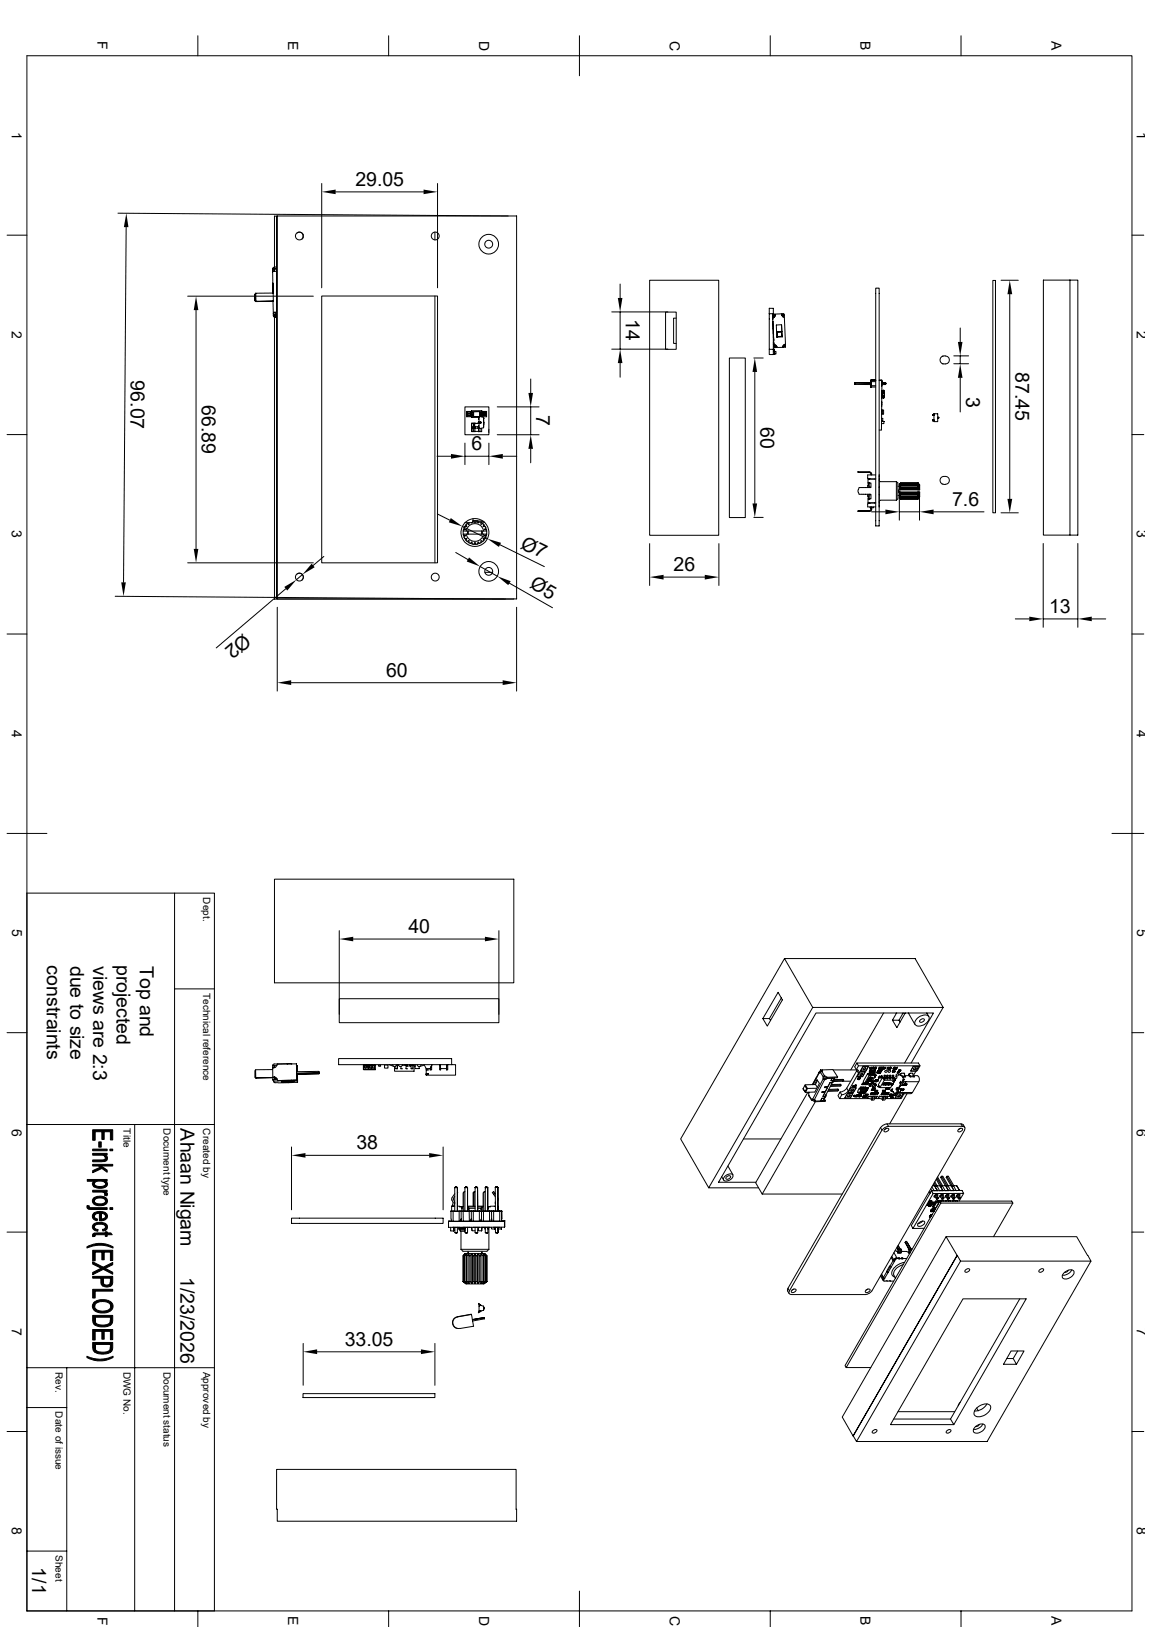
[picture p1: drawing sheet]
<svg xmlns="http://www.w3.org/2000/svg" width="297mm" height="420mm" viewBox="0 0 297 420" stroke-linecap="round" stroke-linejoin="round" font-family="sans-serif">
<defs><g id="words">
<g font-size="5">
<text x="91.7" y="48">29.05</text>
<text x="161.5" y="82.4" transform="rotate(90 161.5 82.4)">14</text>
<text x="33.8" y="98.2" transform="rotate(90 33.8 98.2)">96.07</text>
<text x="262.1" y="96.1" transform="rotate(90 262.1 96.1)">87.45</text>
<text x="52.1" y="104.6" transform="rotate(90 52.1 104.6)">66.89</text>
<text x="138.4" y="107.2" transform="rotate(90 138.4 107.2)">7</text>
<text x="249.3" y="102.4" transform="rotate(90 249.3 102.4)">3</text>
<text x="196.3" y="110.2" transform="rotate(90 196.3 110.2)">60</text>
<text x="121.7" y="116.3">6</text>
<text x="245.7" y="130.6">7.6</text>
<text x="134.1" y="141.4" transform="rotate(26 134.1 141.4)">Ø7</text>
<text x="173.8" y="147.5">26</text>
<text x="136.4" y="151.6" transform="rotate(30 136.4 151.6)">Ø5</text>
<text x="270.7" y="158.2">13</text>
<text x="62.8" y="163.3" transform="rotate(140 62.8 163.3)">Ø2</text>
<text x="99.7" y="174.7">60</text>
<text x="105.4" y="240.9">40</text>
<text x="12.1" y="249.2" transform="rotate(90 12.1 249.2)">constraints</text>
<text x="18.1" y="249.3" transform="rotate(90 18.1 249.3)">due to size</text>
<text x="24" y="249.3" transform="rotate(90 24 249.3)">views are 2:3</text>
<text x="30.1" y="249.1" transform="rotate(90 30.1 249.1)">projected</text>
<text x="36.1" y="249.3" transform="rotate(90 36.1 249.3)">Top and</text>
<text x="46.6" y="291.3" transform="rotate(90 46.6 291.3)">Ahaan Nigam</text>
<text x="92" y="296.7">38</text>
<text x="46.6" y="329.6" transform="rotate(90 46.6 329.6)">1/23/2026</text>
<text x="88.9" y="347.4">33.05</text>
<text x="8.3" y="404.6" transform="rotate(90 8.3 404.6)">1/1</text>
</g>
<g font-size="3.6">
<text x="25.1" y="10.7" transform="rotate(90 25.1 10.7)">F</text>
<text x="74.4" y="10.6" transform="rotate(90 74.4 10.6)">E</text>
<text x="123.6" y="10.5" transform="rotate(90 123.6 10.5)">D</text>
<text x="172.8" y="10.5" transform="rotate(90 172.8 10.5)">C</text>
<text x="222.1" y="10.6" transform="rotate(90 222.1 10.6)">B</text>
<text x="271.3" y="10.6" transform="rotate(90 271.3 10.6)">A</text>
<text x="3.1" y="34" transform="rotate(90 3.1 34)">1</text>
<text x="293.4" y="34" transform="rotate(90 293.4 34)">1</text>
<text x="3.1" y="85.4" transform="rotate(90 3.1 85.4)">2</text>
<text x="293.4" y="85.4" transform="rotate(90 293.4 85.4)">2</text>
<text x="3.1" y="136.9" transform="rotate(90 3.1 136.9)">3</text>
<text x="293.4" y="136.9" transform="rotate(90 293.4 136.9)">3</text>
<text x="3.1" y="188.4" transform="rotate(90 3.1 188.4)">4</text>
<text x="293.4" y="188.4" transform="rotate(90 293.4 188.4)">4</text>
<text x="3.1" y="239.9" transform="rotate(90 3.1 239.9)">5</text>
<text x="293.4" y="239.9" transform="rotate(90 293.4 239.9)">5</text>
<text x="3.1" y="291.3" transform="rotate(90 3.1 291.3)">6</text>
<text x="293.4" y="291.3" transform="rotate(90 293.4 291.3)">6</text>
<text x="3.1" y="342.8" transform="rotate(90 3.1 342.8)">7</text>
<text x="293.4" y="342.8" transform="rotate(90 293.4 342.8)">7</text>
<text x="3.1" y="394.3" transform="rotate(90 3.1 394.3)">8</text>
<text x="293.4" y="394.3" transform="rotate(90 293.4 394.3)">8</text>
<text x="25.1" y="417.3" transform="rotate(90 25.1 417.3)">F</text>
<text x="74.4" y="417.2" transform="rotate(90 74.4 417.2)">E</text>
<text x="123.6" y="417.1" transform="rotate(90 123.6 417.1)">D</text>
<text x="172.8" y="417.1" transform="rotate(90 172.8 417.1)">C</text>
<text x="222.1" y="417.2" transform="rotate(90 222.1 417.2)">B</text>
<text x="271.3" y="417.2" transform="rotate(90 271.3 417.2)">A</text>
</g>
<g font-size="2.6">
<text x="52.5" y="231.6" transform="rotate(90 52.5 231.6)">Dept.</text>
<text x="52.5" y="256.3" transform="rotate(90 52.5 256.3)">Technical reference</text>
<text x="31.9" y="291.3" transform="rotate(90 31.9 291.3)">Title</text>
<text x="42.2" y="291.3" transform="rotate(90 42.2 291.3)">Document type</text>
<text x="52.5" y="291.3" transform="rotate(90 52.5 291.3)">Created by</text>
<text x="14.4" y="354.1" transform="rotate(90 14.4 354.1)">Rev.</text>
<text x="31.9" y="354.1" transform="rotate(90 31.9 354.1)">DWG No.</text>
<text x="42.2" y="354.1" transform="rotate(90 42.2 354.1)">Document status</text>
<text x="52.5" y="354.1" transform="rotate(90 52.5 354.1)">Approved by</text>
<text x="14.4" y="364.4" transform="rotate(90 14.4 364.4)">Date of issue</text>
<text x="14.4" y="401.4" transform="rotate(90 14.4 401.4)">Sheet</text>
</g>
</g></defs>
<g fill="none" stroke="#000" stroke-width=".26">
<path d="M6.9 14.4h285.2v401.4h-285.2zM51.1 9.2v5.2M100.3 9.2v5.2M149.5 9.2v10.4M198.8 9.2v5.2M248 9.2v5.2M30.4 55l100.7 .8M32.6 58.6l-.7 91.7M71.4 55.8h-.6v13.2M71.5 55.8v98.8h61.8v-98.8h-61.9v98.8h.1M83 47.4v26.9M86.6 49.5h22.7"/>
<path d="M112.2 59.9v2M112.9 47.4v26.9M1.8 60.7h5.1M48.4 76.5h32.5M65.8 77.6l.2 .3 4.5-.2M66 75.7l-.2 .2v1.7M66 75.7v2.1l-.2-.2v-1.7M70.4 70.1v5.5v-2.4M70.4 70.1h.1M70.4 69.4v.6M70.4 73.2l.1 4.6-4.5 .1M70.4 73.2h.1"/>
<path d="M70.4 69.2v.9M70.4 77.8l.1 3.1M70.5 75.6l-4.5 .1M70.8 69.5v.2M70.8 69.5h.6M70.8 69.4h-.4M70.8 69.4v.7M70.8 69.5h.1M70.9 69.3h.5M70.9 69l-.4 .1-.1 .3M70.9 69.3l-.1 .1M70.9 69v.3"/>
<path d="M71.4 69.9l-1 .1h.4M71.4 68.9l-.5 .1M76.7 60.2a.98 .98 0 0 1 1.5 .4M78.2 61.3l-.3 .5M78.2 60.5v.9M83 76.4h29.9v68.9h-29.9zM112.2 76.4v68.9M160 73.3v3.6M167.6 72.3h17.9v65.9h-17.9zM226 74.4h.9v61.4h-.9zM256.2 72.4h.7v60h-.7zM258.3 72.3h4.5"/>
<path d="M260.6 75.9v52.9M276.1 72.3h2v65.8h-2zM276.1 72.3h-6.9v65.8h6.9M292.1 60.7h3M50.6 80.1v61.6M70.5 80.9l.1 .8 .8 .2M70.5 80.9h.1M70.6 81.4l.1 .3 .3 .1M70.6 80.7v.7M70.6 80.7h.4M70.8 81.9v72.7h61.8M70.8 80.6h.1"/>
<path d="M70.8 81.7h.1M71 80.8l.4 .1M71 80.7v.6M71 81.3v.1M71 81.3l-.4 .1M71 80.6l.4 .1M71 81.4v.4M71 81.8h.4M71.1 80.6h.3M71.4 81.4h-.4M136.9 97.8v3.6M157.9 80.5h14.4"/>
<path d="M157.9 90.1h14.4M160 80.5v9.6M160 93.7v3.7M171.7 80.6h2.8v9.6h-2.8zM174.5 82.1h-.7v6.5h.7M188.2 92.4h4.1v41.2h-4.1zM194.5 92.4h2.4M194.8 96v34M198.5 81v-1.4h1.1v1.5M198.5 81v9.2h1.1M198.5 90.2v1.3h1.1v-1.3M198.5 81h1.1"/>
<path d="M199.4 81.4h.3v.5M199.4 82.3h.1M199.4 81.1l.1 .3h.6M199.4 81.4v.9M199.4 82.3v.7M199.4 83l.1 1.4M199.4 83h.1M199.4 83l.2 4.8zM199.5 81.2h.6M199.5 81.2v.2M199.5 84.4v.4M199.5 84.8v.1"/>
<path d="M199.5 84.4h.1M199.6 88.8h.1M199.6 89.2h.1M199.6 86.4h.1M199.6 87.3h.1M199.6 88.4v.1M199.6 88.3h.1M199.6 84.8h-.1M199.6 85.6v4.6M199.6 87.1h.1M199.6 86.5h.1M199.6 85.9h.1"/>
<path d="M199.6 86.6h.1M199.6 90.7h.1M199.6 86.4v.2M199.6 86.6v1.2M199.6 86.4v.1M199.6 90.3h.3v.5h-.3zM199.6 87.5h.1M199.6 86v.5M199.6 90.2l.3 .1zM199.6 90.8h.3zM199.6 86.9v.1M199.6 91.4h.3"/>
<path d="M199.6 88.5l.1 .9a.29 .29 0 0 1 .1-.4 .29 .29 0 0 1 .4 .2l.2 .2-.2-.3M199.6 88.5h.1M199.6 87.8h.1M199.6 87.7l.1 1.1M199.6 88.5l.1 .9M199.6 87.8v.7M199.7 88.9l-.1 .1M199.7 89.1l-.1 .1M199.7 88.8h-.1M199.7 89.4h.3M199.7 89.4l.1 .3M199.8 89.7h.1"/>
<path d="M199.8 81.9h.1M199.8 89.4l.6 .1M199.8 81.9l-.4 .1v-.6v.9M199.8 81.9h-.1M199.8 89.5v.2M199.9 90.7v.7M199.9 90.7h.3v.7h-.3M200 89v.4M200.1 81.2v.2M200.1 81.4h.1M200.1 81.5l-.4 .4M200.1 81.4h-.7"/>
<path d="M200.4 89.4v.3M200.4 89.7h-.6M200.4 89.5v.2M200.4 89.4h.1M200.4 89.5h.1M200.4 89.4v.1M200.4 89.4h-.4M200.4 85.6h1.4l-1.2 .2zM200.6 85.8v1.1M201.7 83.8l.1 1.8-.1-1.8-1.4 .1 .2 3.1-.1-1.4h1.4l.1 1.4-.2-.2v-1.1M201.7 81.4l.6-.1zM201.7 81.1v.3"/>
<path d="M201.7 81.1h.6M201.7 81.1v.2M201.7 86.8l-1.1 .1-.1 .1h1.4M201.8 81.4l.3 .4M202 81.7l.1 .1M202.1 81.8v-.4v.4M202.1 89.4v.3M202.1 89.5v.2M202.1 89.7h-1.7M202.1 81.8h.3M202.1 81.8h.1M202.3 81.1v.2"/>
<path d="M202.3 81.1l-2.8 .1M202.3 81.3l.1 .5M202.3 81.3l-.2 .1M202.4 81.3l-.3 .1M202.4 81.8l.3 7.1M202.4 89.3h-.3M202.6 89.3l-.5 .1M202.6 89.4v.2l-.5 .1M202.7 88.9h-.3v.4v-.4l-.3 .4M202.7 88.9v.4h-.6M220.6 98.8h.1M220.6 99.1l.1 .1"/>
<path d="M220.6 98.9v.2M220.6 98.9h.1M220.6 99.1h.1M220.7 98.8h4zM220.7 98.8h4.1h-4.1M220.7 98.8h4.1h-4.1v.4M220.7 98.8l-.1 .3M220.7 98.8l-.1 .1M220.7 99.2l4.1 .1M224.7 99.4h.1M224.7 99.9h1.3M224.7 98.6l.1-.5v1.8l-.1-.6"/>
<path d="M224.7 98.6l.1 .7M224.7 98.8h.1M224.7 99.3v.1zM224.7 98.6v.2zM224.7 98.1h1.3zM224.7 98.1h1.3M224.7 99.9h.1M224.8 98.5h1.2M224.8 98.6h.1M224.8 99.6h1.2M224.8 99.3v.2zM224.8 98.6v.2z"/>
<path d="M224.8 98.2h1.2zM224.8 98.1l1.2 .1h-1.2M224.8 98.1l1.2 .1M224.9 98.6l-.1 .9zM226.9 98.1l.7 .1-.1 12.8h-.6M226.9 98.2h.7M227.5 99.3h1M227.5 98.5l.1 1.1M227.6 98.8h.9zM227.6 98.8h.9M227.6 98.8l1 .1M228.5 98.8v.5l.1-.4"/>
<path d="M228.5 98.8l.1 .1M243.1 93.9h.1M243.2 91.9l-.1 .1M243.5 91.9h.5M243.5 91.9a1.07 1.07 0 0 0-.8 1.4 1.07 1.07 0 0 0 1.5 .6 1.01 1.01 0 0 0 .8-1.1 1.01 1.01 0 0 0-1-.9M246.1 93.9h3.8M246.1 91.9h3.8M247.8 84.7v3.6M247.8 91.9v2M247.8 97.5v8.8M1.8 112.2h5.1M112.8 117.8h3.6"/>
<path d="M120 114.4v5.5M120 117.8h6.2M120 105h6.2v7.2h-6.2zM121.7 106.7l-1.3 .1v.3M121.7 107.3h-1.3v.3M121.7 106.2h-1.3v.4M121.7 106.2l-.2 .1v.2l.2 .1h-1.3M121.7 107.3h-.2v.2l.2 .1h-1.3M121.7 106.7v.1M121.7 106.8h-.2v.2l.2 .1h-1.3M121.7 106.1v1.6h1.9M121.7 106.1h2.5"/>
<path d="M121.7 106.1h.1M121.8 107.7h-.1M121.9 107.2l.2 .2zM121.9 106.4l.2 .2zM121.9 106.8l.2 .2zM122.1 106.8l-.2 .2M122.1 106.4l-.2 .2M122.1 107.2l-.2 .2M122.2 110.6v.8h.4M122.2 106.3h1.6v1.2h-1.6zM122.3 110.2h1.2M122.3 110.2v-.9h1.3h-1.9v.9"/>
<path d="M122.4 109.3l-.1 .9M122.5 109.3v.9M122.6 110.5v.9M122.6 110.5h.9zM122.6 110.5h-.8v.9M122.6 109.3h-.9v.9M122.6 110.2h-.9M122.6 109.3h.1M122.6 110.5h.1M122.7 111.4h-.9M123.4 110.5h.4M123.4 109.3h.1"/>
<path d="M123.4 110.2h.1M123.4 110.5h.1M123.5 111.3h.1M123.5 109.9h.1M123.5 109.9l.1 .3M123.5 108.9v.3M123.6 107.9v.3M123.6 107.7h.1M123.6 107.7v1.2M123.8 106.3v1.2h-1.6M123.9 110.6v.7h-.4v-.8v.8l-.9 .1M124 106.4l.1 .2z"/>
<path d="M124 106.8l.1 .2zM124 107.2l.1 .2zM124 107.5l-.4 .2M124.1 110.6h.1M124.1 108.9h-.7v.3h.7M124.1 109v.2M124.1 107.5h.1M124.1 107.5l.7 .2M124.1 107.2l-.1 .2M124.1 106.8l-.1 .2M124.1 106.4l-.1 .2M124.2 107.6v-1.5h-2.4v1.6h1.8"/>
<path d="M124.3 110.5v.9h-.9M124.3 106.7h1.3v.3h-1.3h.2v-.2h-.2M124.3 107.2h1.3v.4h-1.3M124.3 106.2h1.3v.3h-1.3M124.3 106.3h.2v.2h-.2M124.3 107.3h.2v.3M124.3 106v1.6M124.8 107.7v2.7l-.7 .2-.5-.1v-1.3M124.8 109.7v.5M124.8 108v.1M124.8 108.4v.4M124.8 109.1v.1"/>
<path d="M124.8 109v.1M124.8 109.6v.1M124.8 108h.1M124.8 107.9h.1M124.8 109.3h.1M124.8 109.2h.1M124.8 109.1h.1M124.8 109h.1M124.8 108.9h.1M124.8 109.7h.1M124.8 109.6h.1M126.2 114.4v5.5"/>
<path d="M126.2 110.8v.9M128.3 105h10.8M128.3 112.2h10.8M129.8 117.8h3.5M136.9 105v7.2M136.9 115.9v3.6M227.5 108h.1M227.5 108h.3zM227.5 102.5h.2M227.5 101.6h.1M227.5 101.9h.1M227.7 100.9h.1"/>
<path d="M227.5 101.2h.7M227.5 100.8v1.9M227.5 102.3h.6M227.5 102.3h.1M227.5 102h.1M227.5 100.9h.1M227.6 103.8l-.1 1.1M227.6 106.3l-.1 .2M227.6 106l-.1 .1M227.6 106.6l-.1 .2M227.6 105.8l.4 .1zM227.6 105.8l-.1 1.1"/>
<path d="M227.7 100.8h.2zM227.7 100.8v.4M227.7 102.7v-.4v.4h.2M227.8 108v.5h-.3M227.9 102.7h.1M227.9 100.8v.4M227.9 102.3v.4M228 100.8v.4M228 100.8h.2zM228 105.9v1h-.4M228.1 108.8h-.6h.6v.5h-.6M228.2 101.5l-.7-.1v.7h.7h-.7"/>
<path d="M228.2 101.2v1.1M228.2 100.8v1.9h-.2v-.4M240.7 107.2h.1M240.7 107h.1M240.7 108.6h.3M240.7 108.4v.2M240.7 107h.3M240.7 107.2v-.1v.1h.3M240.7 108.4h.1M241 108.6h.1M241 107.1h.1M241 108.4h-.3v.2"/>
<path d="M241.9 106.8h-.9v2h.9M241.9 107.7h.3M242 106.8v.9M242 107.7l.1 .2M242.1 107.9l-.1 .9M242.2 107.7v.2h-.1M242.2 107.7l.1 .2M292.1 112.2h3M112.9 132.7l3.2 1.6M119.3 135.9l6.5 3.2M119.5 137.9h.8M119.5 137.1h5.3"/>
<path d="M119.5 138.1l.6 .2-.4 .4M119.7 136.2l.4 .5-.6 .1M119.8 136.2l-.3 1.3 .3 1.2M119.8 138.7l.5 .8M119.9 139l.6-.1-.2 .6M120.3 135.4l-.5 .8M120.3 139.5l.7 .6 .9 .3M120.3 135.4l.2 .5h-.6M120.3 137.9h4.5M120.3 137.9a2.28 2.28 0 0 0 2.3 1.8 2.28 2.28 0 0 0 2.2-1.8M120.3 137.1a2.27 2.27 0 0 1 2.3-1.9 2.27 2.27 0 0 1 2.2 1.9M120.5 135.2l-.2 .2"/>
<path d="M120.5 139.8l.6-.3-.1 .6M120.7 137.1v.8M120.8 137.1v.8M120.8 135l-.3 .2M121 134.9l.1 .5-.6-.3M121.7 134.9h.1M122 134.5h2.6M122.1 133.9l-.3 1h-1.8M122.3 134.4h.6M122.3 134.4l-.3 .1M122.3 134.4v.1M122.5 134.8h.1"/>
<path d="M122.9 134.4l.3 .1M122.9 134.4l-.1 .1M123.2 134.5h.2M123.2 134.5h.1M123.3 134.8l.1 .2 .2-.2M124.1 134.8a3 3 0 0 1 1.4 3.3M124.1 134.8v.6l.5-.3M124.3 137.1v.8M124.4 137.1v.8M124.6 139.8l-.5-.3v.6M124.8 137.9h.8M124.8 137.1h.8"/>
<path d="M124.9 135.4l-.3 .5h.6M124.9 134.7l-2.9 .1M125.2 139l-.6-.1 .3 .6M125.4 136.2l-.4 .5 .6 .1M125.5 138.1l-.7 1.4-.8 .7-.8 .2M125.6 138.1l-.6 .2 .4 .4M194.5 133.6h2.4M221.4 121.8l2.6 .1M221.4 121.8v.2l.2-.1M221.4 121.8h3M221.6 131.8l-.2 .2M221.6 131.9h2.4"/>
<path d="M221.6 122h2.4M223.9 127.6l.1 .5M224 131.8h-2.5l-.1 .2h3M224 125.3l-.1 .6M224 123.7h.3M224 124.7v.5M224 127.6v.6M224.3 127.6h.4v1.2l-.4-.1v.2M224.3 128.2h-.3v.6l.3 .1M224.3 125.2h-.3v.7M224.3 124.6l-.3 .1M224.3 129.7l-.3 .1"/>
<path d="M224.3 125.7h.2v.2M224.3 125.9h-2.6l-.3 .7 .3 1h2.6M224.3 127.6v1.2M224.3 124.6v1.3M224.3 124.6v.2l.4-.1v1.2h-.4M224.3 123.5v.2M224.3 129.7v.3M224.3 123.7h-.3v1M224.3 128.9l-.3-.1v1M224.3 124.6l.1 .1M224.3 129.7l.1 .1M224.4 128.8l-.1 .1"/>
<path d="M224.4 123.7h-.1M224.4 121.9l.4 .3v.4M224.5 125.7v.2M224.5 127.6v.2M224.5 127.6v.2h-.2M224.5 130.9v.2h.2M224.7 130.9v.8l-.7 .2 .7-.1 .1-.5M224.8 130.9l-.1 .4M224.9 132.1h3.6M224.9 122.3l-.3-.4h-.6l.7 .2v.5M224.9 131.5l-.5 .5M225 122.3v.3"/>
<path d="M225 130.9v.6M225.4 130.9v.2h-.4M225.7 129.8h.1M226 129.8l-2.1 .2v.9h2.1M226 122.6h-2.1v.9l2.1 .2-1.6-.2M226 129.8h-1.6v.2M226.9 125.7v5.2M226.9 122.6v3.1M226.9 124l.3 .3h4.1M226.9 123.7h.1M226.9 125.7h.1M226.9 127.7h.1"/>
<path d="M226.9 129.8h.1M226.9 130.9h.1M226.9 122.6h.1M227.2 129.1h4.1M227.2 129.2l-.3 .3M231.3 124.3l.4 .4v4.1l-.4 .3M231.3 124.3v4.8M231.7 127.9h.4M231.7 125.5h.4M232.1 128.4v5.9M232.1 132.1h5.2M232.1 126.4h-.2v.6h.2"/>
<path d="M232.1 127h.3M232.1 126.4h.3M232.1 128.1l.3 .4M232.1 128.1l.3 .2M232.1 128.4l.3 .3M232.1 128.4l.3 .2M232.1 128.1v.3l.3 .4M232.1 125.1v1.3M232.1 127v1.1M232.2 124.9l.2-.2-.3 .4zM232.4 128.7h4.5zM232.4 124.7h4.5z"/>
<path d="M232.4 124.8l-.3 .3M232.4 125l-.3 .3 .3-.1M232.4 125.3l-.3 .4h.3M232.4 126.3l-.3-.1h5.1l-.3 .1M232.4 125.9l-.3 .3M232.4 127.6l-.3-.3h5.1l-.3 .3M232.4 127.2l-.3 .1M232.4 127.8l-.3-.1 .3 .4M232.4 128.8h4.5M236.9 127h.3a1.22 1.22 0 0 1-.2 1.7l-.1 .1M236.9 124.7l.2 .2a1.23 1.23 0 0 1 .1 1.5h-.3M236.9 126.3v.1"/>
<path d="M236.9 126.3h-4.5v.1h4.5M236.9 125.7v.2M236.9 125.7h-4.5v.2h4.5M236.9 125.2v.1M236.9 125.2h-4.5v.1h4.5M236.9 124.8v.2M236.9 124.8h-4.5l4.5 .2M236.9 128.5v.1M236.9 128.5h-4.5l4.5 .1M236.9 128.1v.2M236.9 128.1h-4.5v.2h4.5M236.9 127.6v.2"/>
<path d="M236.9 127.6h-4.5v.2h4.5M236.9 127v.2M236.9 127h-4.5v.2h4.5M236.9 124.7l.3 .4-.3-.3M236.9 125l.3 .3-.3-.1M236.9 125.3l.3 .4h-.3M236.9 125.9l.3 .3M236.9 127.2l.3 .1M236.9 127.8l.3-.1-.3 .4M236.9 128.3l.3-.2-.3 .4M236.9 128.6l.3-.2-.3 .3M236.9 124.7h.1"/>
<path d="M236.9 128.7v.1M237.3 128.6v5.7M240.9 132.1h13M242.9 123.3a1.16 1.16 0 0 1 1.6-.2 1.16 1.16 0 0 1 .2 1.6 1.16 1.16 0 0 1-1.6 .2 1.16 1.16 0 0 1-.2-1.6zM243.1 125h.1M258.3 132.4h4.5M29.7 153.9l100.7 .7M48.4 145.3h32.5M71.5 156.8v21.6M73.7 152l-17.9 15.3M76.7 148.2a1.01 1.01 0 0 1 1.4 .2 1.01 1.01 0 0 1-.2 1.4M78.1 148.3l-1.6 1.3"/>
<path d="M83.6 143.6l-2.8 2.4M117.6 142.6l3.1 1.8M121.3 140.3l.5-.4 .1 .6M121.9 140.4h1.3M122.3 140.5l.3-.5 .3 .5M123.8 140.3l-.4-.4-.2 .6M123.9 146.2l4.5 2.6M125.1 147.7h2M129 140.6l11.5 5.7M131.4 150.5l11.2 6.4M133.3 156.8v21.6M167.6 140.3v10.8"/>
<path d="M171.2 149h10.7M185.5 140.3v10.8M262 159.8h3.6M269.2 140.3v21.6M269.2 159.8h8.9M278.1 140.3v21.6M281.7 159.8h3.6M1.8 163.7h5.1M75.1 176.2h54.6M292.1 163.7h3M1.8 215.1h10.3M286.9 215.1h8.2"/>
<path d="M6.9 230.5h48.4v185.3M45 230.5v185.3M70.8 226.9h61.8v26.8h-61.8zM45 255.3h10.3M87.5 257.8h41.2v6.2h-41.2zM87.5 240.2v21.6M91.1 242.4h34M128.7 240.2v21.6M201.6 257.6l-3.1 5.3M202.4 247.4l-26.8 46.6 7.3 12.6 26.8-46.5-7.3-12.7h33.7l7.3 12.7h-33.7M1.8 266.6h5.1M65.8 278l.2 .3 4.4-.2"/>
<path d="M66 276.1v2.1l-.2-.2v-1.6zM70.4 276.1h-4.4M70.4 275.1h.3M70.4 275.6h.3M70.4 275.6v2.5M70.4 275.1v.5M70.4 278.2l-4.4 .1M70.4 278.6l.1 .2a.91 .91 0 0 0 1.1 .3l3.7-.1M70.4 278.1h.4M70.4 278.1v.5M70.4 278.8l.3 .5a.91 .91 0 0 0 1.1 .2l3.6-.1M70.8 278h.1"/>
<path d="M70.8 278l.7 .6-.6 .1-.1-.6M70.8 278l.6 .3 .2 .6M70.8 278.6h-.4M70.8 278v.1M70.9 278.1h.1M70.9 278l-.5 .1M70.9 278h.1M70.9 278.1v.3M71.1 275.5l-.7 .1M71.4 278.4h-.5l.1 .2M71.5 275l-.8 .1M71.5 274.7l-.3 .7-.4 .2-.1-.5"/>
<path d="M71.5 274.7l5-.1 .1 4.2-5 .1M71.6 278.9h.1M71.7 274.6v.1M71.8 278.9v.1M72.7 279.2h1.3zM72.8 279.3h1.3zM74 279.2l.3 .1M74.1 279.3l1.3 .1M74.1 279.3h.2M74.1 274.6l-3.4 .1-.3 .4M74.1 274.6h1.1M74.1 274.6v.1"/>
<path d="M74.2 279h1.1M74.2 278.9v.1M74.3 279.1l-.3 .1M74.3 279.1h.1M74.3 279.3h.1M75.2 274.6h.1M75.2 274.6h.2M75.4 279.1v.3h-1l-.1-.3h1l.1 .3M75.6 279.4l1.2-.1v-2v2.1h-1.2M75.7 278.8l-.4 .2M75.8 278.8l-.4 .3h-1.1M76.2 278.8l-.3 .4-.5 .1"/>
<path d="M76.5 274.6h.1M76.5 275.1h.2v1.5l.1-1.5M76.5 274.6l.1 4.2-5 .1M76.5 277.3l5.8-.1zM76.5 277.1l5.8-.2zM76.5 277.2l5.8-.1-5.8 .1M76.5 276.6h5.8v.4M76.6 278.8h.1M76.8 279.3v.1M82.3 276.6v.6M82.3 276.8h.1M87.4 273.3h29.1v1.5h-29.1z"/>
<path d="M93.8 276.1h3.1M94 275h.4v.7h-.4zM94 274.9h-.2v1.2M94 274.8v.2M94.4 274.9h.3M94.4 274.8v.2M94.5 274.8v.1M94.7 275h.5v.7h-.5zM94.7 274.8v.2M95.2 274.9h.3M95.2 274.8v.2M95.5 274.8v.2"/>
<path d="M95.9 274.8v.9h-.4v-.7h.4M95.9 274.9h.3M96.1 274.8v.1M96.2 275h.4v.7h-.4zM96.2 274.8v.2M96.6 274.9h.3l-.1 1.2h-3M96.6 274.8v.2M97.7 274.9h.5v.4h-.5zM99.2 274.9h.9v.8h-.9zM100.5 274.8l1.1 .4M101.3 274.8a.51 .51 0 0 0 .5 .5 .51 .51 0 0 0 .5-.5M102.6 274.8v.2h-.3"/>
<path d="M102.6 275v.9h-.4v-.7M102.6 275h.3M102.8 274.8h.1M102.8 274.8a.53 .53 0 0 0 .6 .5 .53 .53 0 0 0 .5-.5l-.1 .2M103.5 275.3v.6h.4M103.9 275h.9M104.5 274.8l-.2 .2M104.8 274.8l.1 .2M104.8 275v.9h.4M104.9 274.8v.4h.2v-.4v.4h.7v-.4l.1 .4v-.4M105.9 275h.2M106.1 274.8v.2h.4v-.2"/>
<path d="M106.1 275v.9h.4v-.9M106.5 275h.3v1.5h-5v-1.2M106.6 274.8v.2M106.8 275.3h.3M107.1 275.3v-.5v1h1.1v-.5M107.7 274.8a.51 .51 0 0 0 .5 .5 .51 .51 0 0 0 .5-.5M109.4 274.8l.6 1h1l.5-1-.5 1.4h.4v-1.2M109.5 274.9l-1.2 .4M110 276l.4 .2M110 277.1v.3M110 275.8v1.3M110 277.1h.6l-.6 .3"/>
<path d="M110 276.2h.5M111.1 275.5h.3M111.3 275.2h.1M113.5 274.9h.1M113.5 275.9h.2M113.5 274.8v1.4h.2l-.1-1.4 .1 1h1.5M115.2 275.9h.3M115.4 274.8l-.2 1M115.4 274.9h.1M115.5 274.8v1.4h-.3v-.4M116.5 274.8h1.1v2.7l-7.6-.1M196.8 262.9l1.2 2 3.9-6.8-1.1-1.9-4 6.7h1.7l.3 .5"/>
<path d="M210.2 280l.6-1.3 .7 1-1.2 2.2-2.4 .1-.7-.9 .5 .7M210.7 278l-1.1 2M210.9 278.9l-.5 1.1M211.4 276.9h.1M211.4 276.8l-1.7 3.2M211.4 276.9l-1.6 3.1M211.4 276.9h.2M211.5 276.7l-.1 .2M211.5 276.7l.1 .2M211.6 276.9h.1M211.7 276.9h-.3M211.8 276.2h.4"/>
<path d="M211.8 276.2l.2 .3M211.8 276.2l-.3 .5M212.1 276.4l-.6 .3M212.1 276.4l.1 .2M212.2 276.2l.1 .3-.3 .1M212.2 276.2l2.7-.1 1.3 1.9-2.8 .1M212.2 276.2l-.1 .2M212.4 278h.2M212.4 278v.5M212.4 278.5l-2.7 5.2 .4 .2M212.4 278.5l.4 .2M212.4 278.5h.2"/>
<path d="M212.5 277.9h.1M212.6 278v.5M212.6 278.5l.2 .2M212.7 277.9l-.1 .1M212.7 277.9l.6 .4M212.8 278.7l-2.7 5.2M212.8 277.7l-.4 .3M212.8 277.7l-.7-1.1-.4 .2 .7 1.2M212.8 277.7l-.1 .2M212.8 277.7l.6 .4M213.3 278.2l-.6 .3M213.4 278.3v.1"/>
<path d="M213.4 278.4l-.6 .3M213.4 278.1v.2M213.4 278.4l1.4-.1-.4 .7h.6M214.2 279.5h.6l-1.9 3.5h-.6zM214.7 278.3h.6l-.3 .7h-.6zM215 276.2h6.2M215 279l-.2 .5h-.6l-.7 1M215.2 278.6v.2l-.2 .1M215.2 278.6h.1M215.3 278.8l-.6 .6M215.3 278.3h.1M216.2 278l-.2 .2-2.6 .1"/>
<path d="M216.8 279.9l.1 .1M216.8 279.9l-2.3 .1M216.8 279.9l.2 .2M216.9 279.9l.1 .2M217.5 279.1h2M217.5 278.6l.1 .1M217.5 278.6l-2.2 .1M217.5 278.6l.1 .2-2.4 .1M217.6 278.7l.1 .1M217.6 278.8l-.1 .3-2.4 .1M220.9 276.1a.56 .56 0 0 1 .7 .3 .56 .56 0 0 1-.1 .7M221.1 276.4l.4 .7-2.6 4.5"/>
<path d="M221.1 276.4l-2.6 4.5M221.1 274.4l-.5 1 .4 .7M221.2 276.1l-.1 .3M221.2 278.4l.3-.1zM221.4 278.6l.2 .1M221.4 278.6h.1M221.5 278.6h.1M221.5 275.1l-.4-.7h15.9l.4 .7M221.5 278.4l-.1 .2M221.5 275.1h15.9l-.7 1.3M221.5 278.3v.1M221.5 275.1l-.5 1"/>
<path d="M221.6 278.5l-.1 .1M221.6 278.4h.1M221.6 278.5h.1M221.6 278.3v.1M221.7 278.3h-.1M221.7 278.5l-.1 .1M221.7 278.3h.1M221.7 278.3h.3l-.3 .1M221.7 278.2l-.2 .1M221.8 278.2h-.1M221.8 278.2h.2l-.2 .5h-.2M221.9 276.7h1.4l-.7 1.2h-1.4z"/>
<path d="M222 277.3l.5-.2a.3 .3 0 0 1-.1 .4 .3 .3 0 0 1-.4-.2zM222.5 279.7l-.1 .3 .4-.2M222.6 277.2l-.4 .4-.3-.1M222.7 279.6h.3M222.7 275.3h1.4l-.7 1.2h-1.4zM222.8 279.8l-.4 .2M222.8 279.6l-.3 .1M222.8 275.8l.5-.2a.3 .3 0 0 1-.1 .4 .3 .3 0 0 1-.4-.2zM222.8 279.6h.2M222.8 279.8h.1M222.9 279.6h.1M222.9 279.8h.1"/>
<path d="M222.9 279.8l-.1 .2v-.2h.3M223 279.7l-.5 .1M223.1 279.7h.1M223.1 279.8l.1 .2M223.1 279.8l-.3 .2M223.2 279.7l-.1 .1M223.3 279.7h-.1M223.3 279.8h.1M223.3 279.8l-.1 .2 .3-.2M223.4 279.4h.2l-.2 .2zM223.4 279.7l-.2 .1M223.4 279.7h.1"/>
<path d="M223.4 279.7h.2M223.4 275.7l-.4 .4h-.3M223.5 279.8h.1M223.5 279.8h-.2M223.6 279.4l-.3 .1M223.6 279.7l-.1 .1M223.6 279.2v.1M223.6 279.3l.1 .1M223.6 279.7h.1M223.7 279.8h.1M223.7 279.2v.1M223.7 279.2l.2 .1"/>
<path d="M223.7 279.2l.1 .2 .2-.2M223.7 279.2h-.1M223.7 279.2h.1M223.8 279.7l-.2 .1M223.8 279.7h.2M223.8 279.7h.1M223.9 279.3h.1M223.9 279.8l-.3 .2v-.2M223.9 279.8l-.3 .2M223.9 277.1l-1.1 2 .3 .6M223.9 277.1h.5M223.9 277.1l.3 .6"/>
<path d="M223.9 278.8h.1M223.9 279.8h.1M223.9 278.7v.1M224 278.8l-.2 .3 .1-.2 .2 .2M224 278.8v.1M224 279.7l-.1 .1M224 278.7v.1M224 279.2l-.3 .2M224 278.9l.1 .1 .1-.2-.1 .3M224 279.2h-.1M224 279.2l-.1 .1M224 279.2h.1"/>
<path d="M224 279.7h.1M224.1 278.9h-.1M224.1 279l.1-.2-.1 .3M224.2 279.7l-.3 .1M224.2 278.6l-.2 .1M224.2 278.6l.1 .1-.3 .1M224.2 278.6l.2 .1-.4 .1M224.2 278.6l-.3 .1M224.2 279.7h.2M224.2 279.7h.1M224.2 277.7h1.7l-1.2 2h-1.6zM224.2 278.5v-.2l-.1 .2h.2"/>
<path d="M224.2 278.2l.5-.2-.1 .3zM224.3 278.5h-.2l.1-.2v.2M224.3 278.5h.1M224.3 278.1l.4-.1-.1 .3zM224.3 276.9v.5M224.3 277.3v.2M224.3 278.4l-.1 .1M224.3 278.4v.1M224.3 278.4h.1M224.4 278.5h.1M224.3 278.2l.2-.1zM224.4 279v.2z"/>
<path d="M224.4 277.3h.2l-.3 .2zM224.4 278.4v.1M224.4 275.6h.2zM224.4 279.7l-.4 .1M224.4 279.7h.1M224.4 276l.6-.5-.3 .4 .2 .1zM224.5 279h.1M224.5 276.5h.2M224.5 278.3l-.2 .1M224.5 278.4v.1M224.5 276.5v-.2l-.2 .3 .1 .7M224.5 276.5l-.1 .3 .2 .1"/>
<path d="M224.5 276.3l.2 .1M224.5 279.8l-.1 .5-.1-.1zM224.5 279h-.1M224.5 279l.2 .2M224.5 276.4h.2v.1M224.5 278.8h.1M224.5 279.7l.4 .2zM224.5 279.7l.1 .3 .3-.1M224.6 279v.1M224.6 279h.1M224.6 276.9v.4M224.6 279.1l.2-.1-.1 .2"/>
<path d="M224.6 278.8h-.1M224.6 278.8h.1M224.6 278.7h.1M224.6 278.7l-.1 .2M224.6 279.9l.3 .1-.5 .4M224.7 278.5h.4l-.2 .2zM224.7 277.1h.1M224.7 276.9v.5M224.7 276.5v.4M224.7 277.3v.2M224.7 278.8h.2M224.7 278.7h.2"/>
<path d="M224.7 278.5l.2 .1zM224.7 276.9v.4M224.8 276.9h.2v.4M224.8 277.3l-.1 .2 .3-.2M224.8 277.3h.2M224.8 276.5v.4M224.8 276.5l.1-.2-.2 .6M224.9 278.8h-.4M224.9 278.7v.1M224.9 278.8h.1M224.9 276.3l.2 .1M224.9 279.4h.1"/>
<path d="M224.9 275.5l-.2 .4 .2 .1h-.5zM224.9 278.8l-.4 .1M224.9 276.4h.2l-.3 .1M225 279.2h.1M225 278.2h.2l-.1 .2M225 278.2l-.2 .1h.2M225 278.3h.1M225 278.3v.1M225 277.1h.1M225.1 275.7l-.1 .3 .2-.3M225.1 276.5v.4M225.1 276.9v.5"/>
<path d="M225.1 277.3l-.1 .2M225.1 278.2l-.1 .1M225.1 278.2l.1 .1M225.2 278.3h-.1M225.2 277.3h.2M225.2 277.3l-.2 .2M225.2 276.9l.2 .1v.3M225.3 279.1l-.3 .1M225.3 279.1l-.1 .4-.3-.1M225.3 279.1a.31 .31 0 0 1 0 .4 .31 .31 0 0 1-.5 0h.1M225.3 279.1h-.3M225.3 276.5v.4"/>
<path d="M225.3 276.3v.1M225.4 277.3l-.4 .2M225.4 275.5l-.2 .2M225.4 275.5l.2 .1-.3 .4zM225.4 275.5l-.3 .2M225.4 279.7l.2 .4-.3 .6-.3-.3 .3 .4 .5-.1-.5 .1M225.4 279.7l.2 .4 .5-.1M225.4 279.7l.3 .3M225.5 276.9v.5M225.5 277.3v.2l.1-.2M225.5 276.5l.1-.1a.37 .37 0 0 0-.5 .1 .37 .37 0 0 0 .1 .5v.3M225.5 276.5v.4"/>
<path d="M225.5 279.6h.4l.2 .4-.5 .1h.5l-.3 .6h-.5l-.3-.4 .4-.6M225.5 277.1h.1M225.6 277.3h.2M225.6 276.4l-.4 .1h.3M225.6 276.9l.2 .1v.3M225.6 276.5h.2M225.6 275.7a.25 .25 0 0 0 .3 .3 .25 .25 0 0 0 .2-.3M225.6 276.5v.4M225.6 279.2h.1M225.6 278.1h.1M225.7 275.7v.2l.4-.2M225.7 276.3l-.1 .2"/>
<path d="M225.7 276.4h.2l-.1 .1M225.7 278l-.1 .1M225.8 279.1l.2-.4-.3 .5M225.8 277.4l.1 .3M225.8 277.9l-.2 .3M225.8 279.1l.2-.1-.3 .2M225.8 279.1l.2-.4-.4 .5M225.8 277.3l-.3 .2M225.8 277.5h.3l-.2 .2M225.8 277.5l.2 .1M225.8 276.5v.4M225.9 277.7h.1"/>
<path d="M225.9 277.7l-.1 .1M225.9 276.4a.44 .44 0 0 0-.4 .2 .44 .44 0 0 0 .1 .5v.2M226 277.6l-.1 .1M226 277.6h.1M226 275.5l-.3 .2M226 275.5l.1 .2M226 275.5l-.4 .2M226.1 279.1a.27 .27 0 0 0 .3 0 .27 .27 0 0 0 .1-.4l.2 .2-.3 .2-.3 .1zM226.1 278.9l.4-.1zM226.2 276.8l.5 .1-.4 .1zM226.4 276.4l.2 .2-.2 .3zM226.5 276.4l.4 .1z"/>
<path d="M226.5 276.4l.1 .2 .3-.1M226.6 276.5l.2 .1-.1 .3-.4 .1M226.7 276.8a.25 .25 0 0 1 .3-.1 .25 .25 0 0 1 .2 .2l-.2 .1 .2-.1-.2-.2-.2 .3zM226.7 276.9h.1M226.8 278.2l.1-.1-.2 .2M226.8 278.2l.2-.4-.3 .5M226.9 276.6l.2-.1zM227 276.8l-.3 .1M227 275.5v.3M227 275.5h.1M227 275.5l-.2 .2 .2 .1M227.1 275.5l.1 .1a.28 .28 0 0 1-.1 .4 .28 .28 0 0 1-.4-.2h.3"/>
<path d="M227.1 275.5h.1M227.2 278l-.2 .3 .2-.3M227.2 275.9l.4-.2-.2 .3zM227.2 275.5l-.2 .3M227.2 276.5h.2M227.2 278l.2-.2h.3l-.2 .5 .1-.4-.4 .1M227.2 276.4l-.1-.2h.5l-.1 .2M227.2 276.4l-.1 .1M227.2 276.4l.2 .1M227.2 276.4l.3-.1v.1M227.4 275.8h.1M227.5 276.4l-.1 .1"/>
<path d="M227.5 275.7l-.1 .3h-.3l.4-.2M227.5 275.7v.1M227.5 275.7h.1M227.6 275.5l.1 .1zM227.6 275.5l-.3 .1 .1 .2M227.6 275.5l-.2 .3M227.7 275.9h.1M227.8 278.1l-1.1 1.9 .4 .8M227.8 275.7l-.1 .2M228 261.5l-8.5 14.7M228 279.6h.5l-.3 .4h-.4h.3l.1-.2h-.3l.4-.2zM228 275.5l-.2 .4"/>
<path d="M228 275.5l-.2 .2M228 275.5v.2a.2 .2 0 0 1-.1 .3 .2 .2 0 0 1-.2-.2v-.1M228 275.5l-.3 .2M228.2 278.1h-.4l.4 .7M228.2 278.8h2.7l-1.1 2h-2.7zM228.2 277.5l.3 .1zM228.2 277.6v1h.2l.1-.3v-.7M228.2 275.6h.4l-.6 .4zM228.3 277.6l-.1 1M228.3 275.7h.2l-.3 .2zM228.5 279.7l.1 .2M228.5 278.1h.4"/>
<path d="M228.5 279.7l.1 .1M228.6 279.6l-.1 .1M228.6 279.6h.1M228.7 279.6v.3l-.4 .1 .3-.1M228.8 279.6l-.2 .2M228.8 279.6h-.1M228.9 277.6v1l.3-.3v-.7M228.9 277.5l.3 .1zM229 277.6l-.1 1M229 275.6l.2-.1 .2 .2-.5 .3zM229.2 275.7h.1l-.3 .2zM229.2 278.1h.4"/>
<path d="M229.2 279.6l.1 .1zM229.2 279.6l-.3 .2 .2 .1M229.2 279.6l-.3 .1 .2 .1M229.3 279.8v-.1a.22 .22 0 0 1 .2-.2 .22 .22 0 0 1 .3 .2 .22 .22 0 0 1-.3 .3h-.2zM229.3 275.8h.6l-.4 .2zM229.3 280h.1M229.4 275.7a.22 .22 0 0 1 .3-.2 .22 .22 0 0 1 .2 .3M229.4 275.7h.1M229.5 275.7l.3-.2v.3M229.6 279.6l-.2 .4M229.6 279.6l-.3 .4M229.6 277.6v1l.4-.3-.1-.7"/>
<path d="M229.6 277.5l.3 .1zM229.7 277.6l-.1 1M229.8 279.7l.2-.1 .2 .1-.5 .3zM229.9 278.1h.4M229.9 279.7h.2l-.3 .3zM230.3 277.6v1l.3-.2v-.8M230.3 277.5l.3 .1zM230.4 276.4l-.2 .2 .1 .2 .2-.3-.1-.1-.1 .4M230.4 277.6l-.1 1M230.4 279.1l.2-.1-.2 .2zM230.5 276.5l-.1 .3h.4l.2-.3M230.5 279.7l-.1 .1"/>
<path d="M230.5 276.4h.3l.1 .1h-.4zM230.5 279.8l-.4 .4M230.5 275.9h.1M230.6 278.3l.3 .5M230.6 275.8l-.1 .2 .3-.1h-.3M230.6 275.8l-.1 .1M230.6 275.8h.1M230.7 279l-.3 .1M230.7 275.8v-.2l.3-.1-.4 .1v.2M230.7 275.8h.1M230.8 275.8h-.1M230.8 278.6h.3l-.1 .2"/>
<path d="M230.8 276.4l.2 .1-.1 .3zM230.8 278.6h.2l-.1 .2M230.8 278.6v.1M230.9 278.8h.1M230.9 279l-.2 .3M230.9 275.9h.1M230.9 275.9l.2 .1M231 275.9h.1M231 275.9l.1 .1M231.2 275.8h.2l-.3 .2M231.2 275.8l-.2 .1M231.2 275.6v.1"/>
<path d="M231.2 275.6l-.1-.1 .1 .3M231.2 275.8l-.3 .1M231.2 275.7h.1M231.4 261.5l-1.1 1.9M231.5 275.5l-.2 .2M231.5 275.5l-.2 .5h-.2M231.6 275.5l-.3 .5h-.2M231.6 275.5l-.3 .2M231.6 276.9l.3-.3 .2 .3zM231.8 276.7l.2 .2h-.3zM231.9 276.3h.3l-.2 .1M231.9 276.3l.6-.1-.1 .2"/>
<path d="M231.9 276.2h.6l-.1 .2M231.9 276.2l.3 .1-.1 .1M232 276.4l-.3 .2 .7-.2M232.1 276.4h-.1M232.1 276.4h.1M232.1 276.4l.3-.1-.1 .1M232.1 276.4v.1M232.2 279.5h.2M232.3 276.4l.1-.1-.3 .2M232.3 276.4l-.2 .1M232.3 277.3l.4-.3h.6l.1 .8M232.3 277.3l.6 .7"/>
<path d="M232.3 277.3v.1M232.4 279.9h.1M232.4 279.2v1l-.5 .9M232.4 279.2h.1M232.4 279.2v.9M232.6 277.7l-.3-.1-.1-.2 .6 .4h.6M232.7 277.1l-.4 .2 .1 .3M232.9 277.9h.1M232.9 277.9l.2 .1M232.9 278h.1M232.9 278l.2 .6M233 277.9l.3 .1"/>
<path d="M233 279.6v.6h.2M233 277.9h.1M233 278.8h.1M233 278.9l-.1 .3M233 278.8v.2M233 278.7v.1M233 278.9v.1M233 261.5l-1 1.9M233.1 278.8l-.1 .2M233.1 278.6h.3zM233.1 278.8h.1M233.1 278.6l.2 .1"/>
<path d="M233.1 278.6h.1M233.1 278.8l-.1 .1M233.2 278h.1M233.3 277.1l.1 .1M233.3 279.2l-.3 .4h-.3M233.4 278.7l-.3 .1M233.4 278.7h.1M233.4 277.8l.1 .2M233.4 277.7l.3 .3zM233.4 277.7h1.1M233.4 274.4l7.5-12.9h-30.3l-25.2 43.7h9.7M233.6 261.5l-2.2 3.8-1.1-1.9h1.7l.3 .4"/>
<path d="M233.6 279.8a.23 .23 0 0 1 .3-.1 .23 .23 0 0 1 .1 .3 .23 .23 0 0 1-.2 .2l-.3-.1zM233.7 278h-.8M234 279.8l-.2 .4h-.3M234.4 261.5l1.7 3M234.5 277.7l.3 .3h1.2M234.5 277.5l.1 .1M234.6 277.3l-.1 .1M234.9 277.8v.2M234.9 277.8l-.4-.5 .5 .7M234.9 277.1l-.4 .4M235.4 277.1h.1M235.5 277.2l-.7-.1a.3 .3 0 0 0-.3 .3 .3 .3 0 0 0 .3 .3"/>
<path d="M235.5 277.2l.2 .6M235.7 275.3h1.4l-.7 1.2h-1.4zM235.7 277.7l.2 .3-.2-.2M235.7 277.8h-.8M235.7 277.8l.1 .2M235.8 275.8l.5-.2a.3 .3 0 0 1-.1 .4 .3 .3 0 0 1-.4-.2zM236.4 275.7l-.4 .4h-.3M236.7 276.4l-.4 .1-.6 1.2h1M236.7 277.7a1.06 1.06 0 0 1 .4 1.5M236.8 262.8a2.2 2.2 0 0 1 2.9-.4 2.35 2.35 0 0 1-2.5 2.5 .98 .98 0 0 1-1.2-.6 .98 .98 0 0 1 .5-1.2zM237.1 279.2h-4.2l-.2 .4-.3-.5-.2 .4 .2 .4-.7 1.2-.2-.4-.3 .4 .3 .5-.2 .4M237.1 279.2l-1.6 2.8h-4.2"/>
<path d="M237.4 263.3l.6-.3h.4a.66 .66 0 0 1-.2 .8 .66 .66 0 0 1-.8 .1l-.1-.2zM239.1 261.5l.6 .9M243.4 260.1l-8.3 14.3M292.1 266.6h3M6.9 290.3h48.4M34.8 290.3v125.5M75.2 296.1v16.2M78.8 298.2h31.9M114.3 296.1v16.2M191.9 294h9.6M207.6 280.2l-.4 .9M207.8 280h2.6l.5 .7"/>
<path d="M207.8 280l.6 1h-.2l-.6-.8zM208.4 282l-13.4 23.3 1.7 2.9h20.6M208.7 282.2v.5M208.8 281.9l-.1 .3v-.2M209.4 283.8h.2M209.4 283.8l-.7-1.1 .7 1.2M209.4 283.8l.2 .2M209.5 284.1l.7 .3M209.6 283.8l.7 .4M209.6 283.8v.2M209.7 283.8h-.3M210.1 283.9l.3 .3"/>
<path d="M210.3 283.9v.1M210.4 284.4l-13.7 23.8M210.8 280.9l-2.4 .1-.5 1-.2-.2 .5-.8M212.1 281.9l.1 .1M212.1 283.5h.6l-.4 .7h-.5zM212.1 281.9h.6M212.1 281.9h.1M212.3 281.8l-.1 .2M212.6 283.5l.4 .6h-.7M212.7 281.9v.1h-.5M212.7 281.9l.1 .2M212.8 282l-.5 1h.6"/>
<path d="M212.8 280.7l.1 .1M212.8 280.6h.5M212.9 280.8h.5M212.9 281.8h-.6M212.9 283.3l-.3 .2M212.9 283l-.2 .5h-.6l-.3 .7h-1.4l-.1-.2M213 284.1l-.1 .2-2.7 .1 .2-.2M213.1 282.6v.3l-.2 .1M213.2 282.9l-.3 .5M213.2 280.5v.1M213.3 280.6h.1M213.3 280.6l.1 .2"/>
<path d="M213.4 280.6l.1 .2M213.4 280.8l-.3 .8-.4 .3M213.5 280.5h-.5l-.2 .3M213.8 281.2l2.4-.1 .1 .2M216.2 281.6l-2.6 .1M216.2 281.2h.1M216.3 281.2l.1 .2M216.3 281.3l-2.6 .1M216.3 281.3l-.1 .3M216.7 283.6l-.5-.8 .6-.9 .4 .7-.5 1h7.4M217 280.1l-.2 .3-2.6 .1M217 280.1l-2.6 .1"/>
<path d="M218.5 280.9l.4 .7M218.5 280.9a2.02 2.02 0 0 1-1.7 1M218.7 282.2h1.4l-.7 1.3h-1.4zM218.7 282.8l.6-.2a.3 .3 0 0 1-.2 .4 .3 .3 0 0 1-.4-.2zM218.9 281.6a2.02 2.02 0 0 1-1.7 1M219.4 282.7l-.4 .4-.3-.1M219.5 280.8h1.4l-.7 1.2h-1.4zM219.6 281.3l.5-.2a.3 .3 0 0 1-.1 .5 .3 .3 0 0 1-.4-.3zM220 280.3h.4l-.3 .2zM220.2 281.2l-.4 .4h-.3M220.2 282.8h.4l-.3 .2zM220.5 280.4v.2"/>
<path d="M220.5 280.5h.1M220.5 280.3h.1M220.5 280.3v.1M220.5 283h.2l.3-.4-.2 .4 .1 .1zM220.6 280.3h.1M220.6 280.4l-.1 .1M220.6 280.4h.2l-.2 .1M220.6 280.4h.1M220.6 280.4v.1M220.7 280.2l-.1 .1M220.7 280.2h.2l-.2 .1M220.8 280.1l-.3 .2"/>
<path d="M220.8 280.1h.2l-.3 .5h-.2M221.2 282.8l-.2 .3 .3-.3M221.3 282.8l.2-.1 .1 .1M221.3 281.9v.1M221.3 282h.1M221.6 282.8l-.2 .3zM221.7 282.7l-.1 .1M221.7 282.7l-.5 .1M221.7 282.7h.1M221.7 280.9l-.4 .8 .4 .6M221.7 280.9l.4 .1v.3M221.7 280.9l.4 .6"/>
<path d="M221.7 282.8a.28 .28 0 0 1 .4-.3 .28 .28 0 0 1 .2 .4 .28 .28 0 0 1-.3 .2l-.3-.1zM221.9 282.7h.2l.1 .1-.4 .3zM221.9 282.1h.1M222 282l-.1 .1M222 282l.1-.3-.2 .4M222 280.7v.2M222 282h.1M222 281.1l.4 .2M222.1 281.5h1.6l-.4 .8h-1.6zM222.1 280.6h.1M222.1 280.6v.3M222.2 282l.1-.3h.2l-.2 .3"/>
<path d="M222.2 282v.1M222.2 282h.1M222.3 280.6h-.2M222.3 282l-.1 .1M222.3 281v.3M222.3 280.9h-.2h.4l.1 .4M222.4 280.6v.3M222.5 280.7l.1 .2M222.6 283.1l.4 .2h-.3zM222.6 281.1l.1 .2h.2M222.7 280.6v.3M222.7 281.8l-.3 .3 .3-.4v.3l.3-.3-.1 .4 .1-.3-.3 .3v-.2"/>
<path d="M222.7 281.8v.1M222.7 283.3h.1M222.8 282.7l.1 .2-.2 .4zM222.8 280.9h-.2l.5 .1M222.8 280.6h-.2M222.8 282.7l.4 .1zM222.8 282.7l.1 .2 .3-.1M222.9 280.6v.3M222.9 281v.3M223 282.8l.2 .1-.2 .4h-.3M223.1 281.9v.1M223.1 282h.1"/>
<path d="M223.1 282v.1M223.1 281.1v.1M223.1 280.7v.2M223.1 281.8v.1M223.1 281.8l.3-.1-.2 .3M223.1 280.6h.1M223.2 281v.3M223.2 281.2l.2 .1M223.2 280.6h.2M223.2 283l-.1 .1a.22 .22 0 0 0 .2 .1 .22 .22 0 0 0 .2-.2v.2l.2-.2h-.3M223.2 283l.2-.1zM223.2 280.6v.3"/>
<path d="M223.2 281h.2M223.3 282.8l.3-.1zM223.4 280.6h.1M223.4 281.7h-.1M223.4 281.7l-.3 .4M223.4 280.9l.3 .6 .1-.2-.1 .1M223.4 281v.3M223.4 280.9v.1M223.4 283h.1M223.4 281l.3-.2h.5h-.6v.3M223.4 280.6v.3M223.4 280.9l-.2 .1"/>
<path d="M223.4 283l-.3 .2 .1-.2M223.5 281.1h.1M223.6 282.7h.1M223.6 282.7l.1-.2-.2-.1h.5l-.1 .3M223.6 282.7h-.1M223.6 282.7l.3-.2-.1 .2M223.6 282.8h.1M223.6 281.1h.4h-.4M223.6 282.7v.1M223.8 282.7l-.1 .1M223.9 283.5h.1M223.9 282.7l-.2 .2-.1-.2"/>
<path d="M224.1 283h.9l.1 .3-.3 .4 .2 .3h.5l.3-.5-.3-.5h-.5l.2 .5-.2 .5M224.1 283l1 .2M224.1 283l-.3 .5 1 .2M224.1 283l-.2 .5M224.3 280.2l.3 .2h-.2zM225 281.3l.2-.3-.3 .4M225 281.3h.1l-.2 .1M225.1 282.3v.2l.2 .1M225.2 282.1l-.5 .5-.1-.2 .4-.3M225.2 282.1h-.4h.2M225.2 282.3l.1 .2M225.2 283.5h.6"/>
<path d="M225.3 281.3l.1 .1M225.3 281.3h.1M225.5 281.2h.2l-.3 .2M225.5 282.1l-.3 .2M225.5 282.1l-.2 .4M225.5 282.1l-.4 .2M225.5 282.1h.2l-.4 .5M225.5 281.2l-.2 .1M225.6 281.1h.1M225.6 281.1v.1M225.6 281.1l-.2-.1 .1 .2-.3 .1 .2 .1M225.6 281.2l.3-.2-.3 .4h-.2"/>
<path d="M225.8 282.1h.4l-.2 .5h-.4l.3-.1 .1-.1-.3-.1 .4-.2zM225.8 281.4v.4l.2-.2-.2-.2v.4M225.9 283.6h1M225.9 281.4l.5 .2h-.4zM225.9 281.6v.2l.6-.2M226.1 283.5l-.5 .1M226.3 282.1h.4l-.3 .5 .2-.5zM226.3 281.4l.2 .2-.1 .2zM226.3 283l-.7 .2M226.3 283h-.8l.1 .3M226.3 283h.1M226.3 283l-.2 .5"/>
<path d="M226.6 280.5l.4 .1M226.7 280.3h.1M226.7 283.5h.1M226.7 283.5l.9 .2M226.9 280.5l-.3-.2v.2h.2M226.9 283l-.2 .5M226.9 283h.9l.1 .3-.3 .4 .2 .3h.5l.3-.5-.3-.5h-.5l.2 .5-.2 .5M226.9 283l1 .2M226.9 280.6h.1M227.5 282.4l.3-.3-.3 .5M227.5 282.4h.2l-.2 .2M227.6 291.7l-.4-.6-23.9 41.5"/>
<path d="M227.6 291.7l-23.9 41.5M227.8 281.4v.4l.2-.2-.2-.2 .1 .2-.1 .2M227.9 281.4h.4l.1 .2zM227.9 281.6l-.1 .2h.5l.2-.2M228 283.5h.6M228.1 282.2h.1M228.1 282.2l-.2 .1 .1 .2M228.3 282.1l-.3 .4M228.3 282.1h.2l-.5 .5M228.3 291.6l.6-.3h.3a.66 .66 0 0 1-.2 .8 .66 .66 0 0 1-.7 0l-.2-.2zM228.3 282.1l-.2 .1M228.3 282.1h-.2a.24 .24 0 0 0-.3 .2 .24 .24 0 0 0 .2 .3"/>
<path d="M228.3 281.4l.2 .2-.2 .2zM228.6 282.1h.4l-.3 .5h-.4l.4-.1 .1-.1-.3-.1 .4-.2zM228.7 280l.5-.2-.2 .2zM228.8 291.3l-.5 .2M228.8 280.8h.2zM228.9 290.2a2.02 2.02 0 0 0-1.7 .9M228.9 283.5l-.4 .1M228.9 290.1h19.1l.4 .6h-19.1zM229.1 282.1h.3l-.2 .5 .1-.5zM229.1 283l-.2 .5M229.1 283l-.7 .2M229.1 283h-.8l.1 .3"/>
<path d="M229.1 281.1l.1 .1M229.2 280.8v.1M229.2 280.8l-.6 .3 .3 .1h-.3l.4-.4M229.2 280.9h.1M229.2 280.9l-.1 .2M229.3 290.8a2.02 2.02 0 0 0-1.7 .9M229.3 280.8l.1 .2M229.3 281l.1 .2h-.2M229.3 281l-.2 .1M229.3 280.9h.1M229.6 282.9h.2M229.6 280.8l-.2 .2"/>
<path d="M229.7 282.7v-.2h.4l-.3 .4M229.7 282.7l-.1 .2M229.7 280.8l-.3 .4-.3-.1M229.7 282.7h.1M229.8 282.7l-.2 .2M229.8 282.7v.2M229.9 283.1v.4l.2-.2-.2-.2v.4M230 281.4l.5 .5M230 281.4v.2M230 282.6l-.2 .1M230 281.6l.4 .2M230 282.5v.1"/>
<path d="M230 282.5l-.3 .2M230 283.3v.2l.6-.2M230 283.1l.5 .2h-.4zM230 281.3v.1M230.1 282.8l.1 .1M230.1 282.8h.1M230.3 282.7l-.2 .1M230.3 282.7v.2h-.1M230.3 282.6l.4-.2-.3 .5h-.3M230.3 282.6l-.1-.2 .1 .3-.3 .1 .1 .1M230.3 282.6h.1M230.3 282.6v.1"/>
<path d="M230.3 281.1l-.3 .3v.2M230.3 282.7l.4-.3-.3 .5h-.3M230.4 283.1l.2 .2-.2 .2zM230.4 281.1l-.4 .2 .5 .6M230.5 281.9l.1 .1M230.5 281.9h.1M230.6 282h.1M230.6 282v.1M230.6 282.1l.4 .2M230.8 282.7h.4l-.2 .1zM231.1 282.2h.1M231.1 282.3h.2"/>
<path d="M231.2 282.2h-.1M231.2 282.2l-.2 .1M231.2 281.1h.1M231.3 281.1h1.4l-.5 .9M231.3 282.3h-.3M231.3 282l-.2 .2M231.3 282.3h.1M231.5 281.6h.4l-.3 .4h-.3M231.6 281.1l.1 .2M231.6 282.3l-.6 1.2h1.4l.6-1.2-.6 1.2h-1.4zM231.6 281v.1M231.7 282h.5"/>
<path d="M231.7 281.3l.2 .3M231.7 282.8l.6-.2a.3 .3 0 0 1-.2 .4 .3 .3 0 0 1-.4-.2zM231.8 281.1h.1M231.9 281.1l-.2 .2M232.3 282.7l-.4 .4-.3-.1M232.4 280.2h.8M232.4 280.1l-.5 1M232.4 281.1h-1.1M232.4 280.1h.6M232.8 281.5h.1M232.9 281.1h.1a.21 .21 0 0 1 .3 .2 .21 .21 0 0 1-.3 .2h-.3zM233.1 282.3h.2"/>
<path d="M233.2 280.2l.6-1-.5 1M233.2 281.1l-.2 .4h-.3M233.2 282.3l-.7 1.3h-3.8M233.6 280.2h.1M234.1 282.3l-4.5 7.8M235.4 282l-.2 .3h-4.2M247.3 291.6l.6-.3h.3a.66 .66 0 0 1-.1 .8 .66 .66 0 0 1-.8 0l-.2-.2zM247.9 291.3l-.5 .2M248 290.2l.5 .1 .5 .7M248.3 290.8a.56 .56 0 0 1 .7 .2 .56 .56 0 0 1-.1 .7M248.9 291.7l-23.9 41.5a2.02 2.02 0 0 1-1.6 .9M1.8 318.1h5.1"/>
<path d="M75.2 314.5h39.1v1.3h-39.1zM116.3 317.8h.8M116.3 316.8v.9M116.4 312.6l.1 2.7h.4M116.6 309.8l.3 .6-.2 1M116.9 315.3h.1M116.9 316.8h.1M116.9 316.8h1.7M116.9 312.7v2.6h1.6M117 309.4l.3 1.2M117.1 316.8v.9M117.3 308.1l-.7 1.2v.5"/>
<path d="M117.3 311.4h-.8v1.2M117.3 310.6l-.2 .8M117.3 308.8l-.3 .6M117.3 312.6l-.9 .1 13.1-.1M117.3 306.6l.2-.2 .5 .2v6M117.3 306.6l.2-.2 .5 .2zM117.3 306.6v6.1l.7-.1M117.4 316.8v1.4h.6l-.1 .1-.5-.1M118 316.8v1.4zM118 311.4l1.1 .1 .1 .4M118 307.8v.1M118 312.6h3.1"/>
<path d="M118.1 316.8l.2 .1M118.3 317l.3 .5M118.4 316.9l.1 .1-.1-.1M118.5 312.7v2.6h.5M118.5 315.3h-1.6M118.5 315.3h.1M118.6 317v.3M118.6 311.5h.4M118.8 317h1.1l.1 .2M119 315.2h.1M119 312.6h.1M119 316.8v.2"/>
<path d="M119 317.8v4.7M119 315.1h.1M119 312.6l.1 2.7h2.1M119 314.7v.6M119.2 311.5v1.1M119.5 312.7v2.6h1.6M119.5 316.8h1.7M119.7 307.8v4.8M119.7 307.8l-.2 .1v3.6h-.4M120 307.6l-.3 .2M120 316.8v1.4h.7l-.2 .1-.5-.1M120 306.6l.1-.2 .6 .2v6"/>
<path d="M120 306.6v6M120 317.6l-.1 .2zM120 317.5h-1.3l.1 .3h1.1M120 317.3h-1.3l-.1 .2M120 317.2l-.1-.2h-1.1l-.2 .3M120.1 306.4l.6 .2h-.7zM120.6 311.4h2M120.6 316.8v1.4zM120.8 311.9h.3M121.1 312.6v2.7h.4M121.1 312.6h1M121.1 311.9v.3h-.3"/>
<path d="M121.1 311.9h1.5M121.5 316.8l.2 .1M121.5 312.6h.2zM121.5 314.7l.1 .6zM121.6 315.1h.1M121.6 312.6h.1M121.7 315.2h.1M121.6 315.2h.1M121.6 312.6l.1 2.7h.4M121.7 316.8v.1M121.7 316.9l.1 .6M121.7 316.9h.1"/>
<path d="M121.8 316.8v.9h.8M122.1 315.3h.1M122.1 315.3h1.7M122.1 312.6h2.7M122.1 312.6v2.7h1.6M122.3 307.7l-.2 .2v3.5M122.3 307.7v3.7M122.6 311.5h-2l.2 1.1M122.6 307.6l-.3 .1M122.6 316.8v1.4h.7l-.2 .1-.5-.1M122.6 306.6l.2-.2 .4 .2 .1 6M122.6 306.6v6"/>
<path d="M122.8 306.4l.4 .2h-.6zM123.3 311.4h1.3v.1M123.3 317.5h.2M123.3 316.9h.2M123.3 316.8v1.4zM123.3 311.5h1.4M123.3 311.9h.7M123.3 317.6h.2M123.5 316.8v.9h.8v-.9M123.7 312.6v2.7h.5M123.8 316.8h-1.6M123.8 315.3h.1"/>
<path d="M123.8 316.8h.1M124 311.9v.3h.4M124 311.9h.4M124.2 315.2h.1M124.2 312.6h.1M124.2 315.1h.1M124.2 315.3h.1M124.2 314.7v.6M124.3 315.2h.1M124.2 312.6l.1 2.7h.5M124.3 317.1v-.2v.3M124.3 316.9h.1"/>
<path d="M124.5 316.8l-.2 .1M124.5 316.8v.1M124.5 316.9h.1M124.7 311.5h-.3v1.1M124.8 315.3h1.6M124.8 315.3h.1M124.8 312.6h1.5M124.8 312.6v2.7h1.5M124.8 316.8h1.6M124.8 307.8l-.1 .1v3.6M125.1 316.8l.1 .4M125.2 307.6l-.4 .2v4.8"/>
<path d="M125.2 316.8v1.4h.7l-.2 .1-.5-.1M125.2 306.5v6.1M125.2 306.5h.7M125.3 306.4l.6 .2h-.7zM125.9 311.5h.6M125.9 306.5v6.1zM125.9 316.8v1.4zM125.9 311.5v1.1M125.9 317.2h.1M125.9 316.8v.4l.1-.4M126.2 316.8v5.7M126.3 312.6h1.1"/>
<path d="M126.3 312.6v2.7h.5M126.8 315.1h.1M126.8 315.3h.1M126.8 312.6h.1M126.8 315.2h.1M126.8 312.6l.1 2.7h2.1M126.8 314.7v.6M126.8 316.8v.4h.9M126.9 314.7l-.1 .6M127.4 316.8h.1M127.4 316.8h1.6M127.4 312.6h1.5"/>
<path d="M127.4 312.6v2.7h1.5v-2.7M127.7 316.8v.4zM127.7 308.1l-.3-.5-.4 .2 .4 .5M127.8 308.2l-.1-.1-.3 .2 .4 .6M127.8 310.6v.1M127.8 306.5l.2-.1 .5 .1v6.1M127.8 306.5v6.1M127.8 316.8v1.4h.7M127.8 318.2l.2 .1 .5-.1M127.8 310.2v.4M127.8 311.4h-1.3v.1h-.5l-.1 .4M128 306.4l-.2 .1"/>
<path d="M128 306.4h.3M128.3 306.4l.2 .1h-.7M128.5 309.2v.6M128.5 311.4l.1 1.2M128.9 312.6h.6M129 315.3h.1M129.4 316.8v.4zM129.4 317.2h-.9v-.4v1.4M129.4 315.1h.9M129.4 314.7l.1 .5M129.4 312.6h.1M129.5 312.6l-.1 2.7h-.5"/>
<path d="M129.5 312.6v2.1M129.5 312.6v.2M129.5 312.8h.1M130.2 315.3v1.5M130.3 315.1l-14.6 .2 .8-.1M130.3 315.1l-.1 1.7h-14.5v-1.5M182.9 306.6h12.8M186.2 303.7l.5 .9M187 303.7a1.65 1.65 0 0 1 2.1-.4 1.59 1.59 0 0 1-2.4 1.3v-.4zM187.5 303.8l.5-.3h.4a.66 .66 0 0 1-.2 .8 .66 .66 0 0 1-.7 .1l-.2-.2zM187.8 301l1.3 2.3M237.1 315.7a.95 .95 0 0 1 1.5-.1 1.31 1.31 0 0 1-1.8 .8z"/>
<path d="M238.1 315.2l-.3 .3-.9 .3M238.5 317.1h-2.9M239.3 311.2h.2M239.4 311l.3 .4M239.4 311h.1M239.5 310.8l.3 .4-.2 .2zM239.5 310.8l-.2 .4zM239.7 310.4h.1M239.8 310.4l-.3 .4 .3 .5h.4l.3-.5M239.8 311.3l-.1 .1h.4M239.8 311.3h.4l-.1 .1M239.8 307.6l.2 .4"/>
<path d="M239.8 314.2h.4M239.9 310.2l.2 .4-.1 .2zM239.9 310.2l.2 .4h.4l-.2-.4M239.9 310.2h.4M239.9 310.2l-.1 .2M239.9 313.9h.4M240 310.8l.5-.1v.1M240 310.8h.5M240 310.8l-.2 .5M240 307.9h.1M240.1 311.4h.1M240.1 311.4h-.4"/>
<path d="M240.1 313.7h.4M240.2 311.2h.1M240.2 313.5h.3l-.4 .2zM240.2 312.4h.1M240.2 306.9l.3 .4M240.2 314l-.4 .2M240.3 310.2l.2 .4M240.4 307.4l.4 .7M240.4 313.8l-.5 .1M240.5 310h-.6l-.2 .4M240.5 312.3l.2-.1-.4 .5zM240.5 310l-.2 .3"/>
<path d="M240.5 310.9h.3M240.5 306.4l.5 .9h.9M240.5 307.3l-.5 .7M240.5 310.3h.8zM240.5 310.6h.1M240.5 310.6v.2M240.6 312.4l-.3 .2M240.6 306.1h.6l.1 .3 .5-.3h.8l.1 .2 1.3-.2 .2 .2 .4-.2h.8l.2 .2 .4-.2h.9l.7 1.2M240.7 312l.2 .3-.4 .4-.3 .1v-.4M240.7 312l-.5 .4M240.7 312.2l-.1 .2M240.7 312.8h.3"/>
<path d="M240.7 312h.1M240.7 311.5v.1M240.7 310.5l-.1 .2 .3 .2M240.7 310.6l-.1 .2M240.9 305.7l1 1.6M240.9 310.9l.1 .1M240.9 310.6l-.2 .2M240.9 312.1l-.6 .1-.1 .5M240.9 310.9l-.2 .6M240.9 310.6l-.1 .2M241 310.7l.1 .1M241 310.7l-.3-.2 .5 .2"/>
<path d="M241 310.7l-.1 .2M241 312.5v-.3l.4-.2-.5 .3 .2 .2M241 311l-.3 .5M241 307.3h.1M241 312.6l-.3 .2M241 309h.1M241 305.4l.6 .8M241.1 312.6l-.4 .2M241.2 310.8h.1M241.2 310.8l-.2 .2M241.2 310.7l-.2 .3M241.2 305.1l1.2 2.2h.9l-.7-1.2"/>
<path d="M241.2 308.8l.4 .7M241.3 306.4l.7 .9M241.3 312.2l-.2 .1 .1 .1M241.4 308.6l.4 .6h.3M241.4 310l-.4 .7M241.6 304.4l.9 1.7M241.7 310.4h.6l-.7 1.3h-.7zM241.8 304.1l1.2 2.1M241.8 308.6a.27 .27 0 0 0-.4-.1 .27 .27 0 0 0-.1 .4M241.8 308.5l.3 .7M241.8 311.3h.1M241.9 308.8l.1-.2a.44 .44 0 0 0-.6-.2 .44 .44 0 0 0-.2 .6h.2"/>
<path d="M241.9 307.3h.1M241.9 309.4l-.1-.2-.2 .3M241.9 303.8l1.3 2.3M241.9 308.4a.57 .57 0 0 0-.8 .5M242 309.9l-.1 .1 .9-.1zM242 308.4h.1M242.1 310.8h.1M242.1 309.4l-.3 .1M242.1 310h.1M242.1 309.2l-.1 .3h-.4M242.2 310l.2 .1h-.2M242.2 310.1l-.8-.1-.3 .7"/>
<path d="M242.2 310.1h.1M242.3 310.3l.1 .1M242.3 310.2h-.7l.1 .2M242.3 310.2l-.8-.1-.8 1.5 .2 .1M242.3 310.2v.2M242.3 310.3h.1M242.4 310.1l-.1 .1M242.4 307.3h.1M242.5 308.9h.1M242.5 310l-24.4 42.5 .3 .5 24.4-42.4-.3-.6h18.6l.3 .6h-18.6M242.7 308.8l.3 .7M242.7 304l.3-.3 1.4 2.5"/>
<path d="M242.7 304l2 3.3M242.7 306.3l.7 1M242.8 309.9l-.1 .1M242.9 308.5l.3 .7h.4M243 303.7h.3zM243 310h.5zM243 303.7l-.3 .3M243.2 306.1l.7 1.2h.8M243.2 308.6a.27 .27 0 0 0-.3-.1 .27 .27 0 0 0-.2 .4M243.2 308.5l.4 .7M243.3 303.7l1.4 2.4M243.3 308.8l.1-.2a.44 .44 0 0 0-.6-.2 .44 .44 0 0 0-.1 .6h.1"/>
<path d="M243.3 309.3l-.1-.1-.2 .3M243.5 308.4a.6 .6 0 0 0-1 .5M243.5 310h-.1M243.5 309.3l-.3 .2M243.6 309.2l-.2 .3h-.4M243.9 310h.5zM243.9 307.3h.1M244.1 308.8l.4 .7M244.1 319.2l-26.8 46.6 2.8 4.9M244.2 304l.1-.3 1.5 2.5M244.2 304l1.2 2.1M244.2 306.3l.6 1"/>
<path d="M244.3 308.5l.3 .7h.4M244.3 303.7h.4zM244.3 303.7l-.1 .3M244.4 310h-.1M244.6 306.1l.7 1.2h.9M244.6 308.5l.4 .7M244.6 308.6a.27 .27 0 0 0-.3-.1 .27 .27 0 0 0-.1 .4M244.7 310h.6zM244.7 303.7l1.4 2.4M244.7 307.3h.1M244.7 309.3l-.1-.1-.1 .3M244.8 308.8l.1-.2a.44 .44 0 0 0-.6-.2 .44 .44 0 0 0-.2 .6h.2"/>
<path d="M244.8 308.4a.62 .62 0 0 0-.9 .5M244.9 308.4h.1M244.9 309.3l-.3 .2M245 309.2l-.1 .3h-.4M245.3 307.3h.1M245.3 310h-.1M245.3 308.9h.1M245.4 306.1l.8 1.2M245.5 308.8l.4 .7M245.6 306.3l.7 1M245.7 310h.6zM245.7 308.5l.4 .7h.3"/>
<path d="M246 306.1l.7 1.2h.9l-.7-1.2M246 308.5l.4 .7M246.1 308.6a.27 .27 0 0 0-.4-.1 .27 .27 0 0 0-.1 .4M246.2 307.3h.1M246.2 309.3l-.1-.1-.2 .3M246.2 308.8l.1-.2a.44 .44 0 0 0-.6-.2 .44 .44 0 0 0-.2 .6h.2M246.2 310h.1M246.3 308.4a.57 .57 0 0 0-.9 .5M246.3 308.4h.1M246.3 309.3l-.2 .2M246.4 309.2l-.1 .3h-.4M246.6 310h.5z"/>
<path d="M246.7 307.3h.1M246.8 308.9h.1M246.9 308.8l.4 .7M247.1 310h.1M247.1 308.5l.4 .7h.4M247.5 310l1.2-1.9h-7.9l-5.2 9M247.5 308.6a.27 .27 0 0 0-.4-.1 .27 .27 0 0 0-.1 .3M247.5 308.5l.4 .7M247.6 307.3h.1M247.6 308.7l.1-.1a.44 .44 0 0 0-.6-.2 .44 .44 0 0 0-.2 .6h.2M247.6 309.3l-.1-.1-.2 .3M247.6 308.4a.57 .57 0 0 0-.8 .5"/>
<path d="M247.7 308.4h.1M247.8 309.3l-.3 .2M247.9 309.2l-.2 .3h-.4M248.7 308.1l-.5-.8-7.8 .1-5.2 9 .4 .7M261.4 310.6l-5 8.6M292.1 318.1h3M119 322.5h7.2M119 322.5l.5 .5h6.1l.6-.5M119.5 330.8l.3 .3a1.24 1.24 0 0 0 1.4 .3h2.8a1.65 1.65 0 0 0 1.5-.5l.1-.1M119.5 330.8v-6.7v6.7M119.5 324.1l.6-.5-.4 .5M119.5 330.8h.1"/>
<path d="M119.5 330.8l.6 .5-.4-.5M119.7 330.8h.2M119.7 330.8v-6.7h.2v6.7M119.9 330.8l.6 .5-.2-.5M119.9 324.1l.6-.5-.2 .5M120.3 330.8h.2M120.3 330.8v-6.7h.2v6.7M120.5 330.8l.6 .5-.1-.5M120.8 323v.6M121 330.8h.3M121 330.8v-6.7h.3v6.7M121 323.6h-.9l-.6 .5"/>
<path d="M121.1 323.6l-.6 .5M121.1 323.6l-.1 .5M121.1 323.6h.7M121.3 324.1l.5-.5v7.7l-.5-.5M121.6 339.3l-3.6 .6a1.5 1.5 0 0 0-1.2 1.5 1.5 1.5 0 0 0 1.2 1.5M121.9 330.8h.4M121.9 330.8v-6.7h.4v6.7M121.9 330.8l-.1 .5M122.3 324.1l.3-.5v7.7l-.3-.5M122.6 323.6l.3 .5M122.9 330.8h.3M122.9 330.8v-6.7h.3v6.7"/>
<path d="M122.9 330.8l-.3 .5M123.2 324.1l.2-.5v7.7l-.2-.5M123.4 323.6l.4 .5M123.4 323.6h-1.6l.1 .5M123.4 323.6h1.2M123.5 336.6v-.1l.1 .1M123.5 336.6l.5 .3M123.6 337.1v1.2l.4 .1M123.6 337.1h.1M123.6 336.6h.1M123.6 336.6l.5 .3M123.8 330.8h.3"/>
<path d="M123.8 330.8v-6.7h.3v6.7M123.8 330.8l-.4 .5M124 336.9v.1M124 338.4l-.6 .4 .7-.3M124 338.4h.1M124.1 337l-.5 .1M124.1 337l.7 .2v1l-.7 .2M124.1 330.8v.5l.5-.5M124.1 324.1v-.5l.5 .5M124.1 336.9v.1M124.1 338.4v.1M124.4 323l-.1 .6"/>
<path d="M124.6 330.8h.3M124.6 330.8v-6.7h.3v6.7M124.6 323.6l.3 .5M124.6 323.6l.6 .5M124.7 323.6h.4l.5 .5M124.8 337.8v.1M124.8 337.6v.1M124.8 337.5v.1M124.8 337.9h.1M124.8 337.8h.1M124.8 337.7h.1M124.8 337.6h.1"/>
<path d="M124.8 337.5h.1M124.8 337.4h.1M124.9 330.8l-.3 .5 .6-.5M125.2 330.8h.2M125.2 330.8v-6.7h.2v6.7M125.4 330.8l-.4 .5 .6-.5M125.4 324.1l-.4-.5 .6 .5M125.6 330.8v-6.7v6.7M125.6 330.8h.1M203.3 332.6l-.1 .5 .4 .8M203.3 332.6l.4 .6M203.7 333.2a.56 .56 0 0 0-.1 .7 .56 .56 0 0 0 .7 .2"/>
<path d="M204.3 334.2h19.1M204.3 333.1l.6-.4 .4 .1a.66 .66 0 0 1-.2 .7 .66 .66 0 0 1-.8 .1l-.1-.2zM204.9 332.7l-.5 .3M223.4 333.1l.6-.4 .4 .1a.66 .66 0 0 1-.2 .7 .66 .66 0 0 1-.8 .1l-.1-.2zM223.9 332.7l-.4 .3M227.2 329.4l.6 1M227.3 329.2l.5 .8M227.5 328.9l.5 .9M227.8 330l.1 .5M227.9 330.3l.1 .3M228 329.8l.3 .1M228 329.8l-.2 .2"/>
<path d="M228 330.5v.2h2.6M228.1 329.9l-.2 .4M228.3 329.9l-.3 .6-.1-.2M228.8 328.2h.2M228.8 330.6l.1 .1M228.8 328.3l.4 .2M228.8 328.3l-.8 1.5M229.2 328.5l-.9 1.4M229.6 330.6l.1 .1M229.6 326.9l.4 .2M229.6 326.9v-.1l-.8 1.5M229.7 327l-.7 1.2 .2 .3"/>
<path d="M230 324.6l.5 .8M230.1 324.3l.5 .9M230.5 325.4l.3 .2M230.5 325.4l-.9 1.5M230.6 325.2l-.1 .2h.2M230.7 323.3l.7 1.4M230.8 325.6l-1.6 2.9M231 322.9l.7 .3M231.1 325.1l-.3 .5M231.1 325.1l-.1-.2-.3 .5 .1 .2M231.3 324.7l-.7 .5M231.4 324.7l.5 .2v.1l2.1-.1"/>
<path d="M231.4 324.7l-.4 .2M231.5 322l.2 .4M231.5 324.9l-.4 .2M231.5 321.9l.3 .5h-.2M231.6 321.8l.4 .8M231.7 322.7v.5M231.7 321.6l.6 1M231.7 323.2l-.1 .3 .4-.2-.4 .2M231.7 322.6v.6M231.8 321.5l.8 1.1h-.2M231.9 324.8h.2M231.9 324.9l-.1-.2 .4 .2"/>
<path d="M231.9 323.4l.3 .1M232 322.6v.6M232 322.6h-.2l-.2-.2 .1 .3M232 323.2l.3 .1M232.1 324.7l.1 .3M232.3 322.6v.7M232.3 322.6h-.3M232.4 323.3h.2l-.4 .2 .1-.2M232.6 322.6v.6M232.6 324.8h.3M232.7 323l1.8 .2M232.7 324.9l-.1-.2 .4 .2"/>
<path d="M232.9 324.7l.1 .3M233.1 326.4a2.7 2.7 0 0 0-2.4 2.8l.4 .7M233.4 325.9l-1.5 .5-1.4 1.2-.4 .8v.5l.4 .6 .4 .1M233.6 320.6l1.2 2M233.6 320.6v.1M233.7 320.5h.2M233.7 320.5v.1M234 320.6l1.1 1.8 .2 .1M234 320.5l1.2 2.1M234.4 322.4h.2l-1-1.7 .9 1.7M234.5 323.2l-.1 .3 .4-.2-.4 .2M234.6 322.6v.6"/>
<path d="M234.6 322.6l-.2-.2 .1 .8M234.6 322.6h.2M234.7 323.4l.1 .1M234.8 322.6l.1 .7M235.1 322.6h-.3M235.2 322.6v.1M235.2 322.6h.1M247 324.1l-2.9-4.9h33.7l3.7 6.3-26.8 46.6h-33.7l-.8-1.4 26.8-46.6 .9 1.4-26.9 46.6M247 324.1l-26.8 46.6M247.9 325.5h33.6M249.1 327.8l.6-.3h.4a.66 .66 0 0 1-.2 .8 .66 .66 0 0 1-.8 .1l-.1-.2zM263.1 335.3l-17.8 31h-14.7"/>
<path d="M268.2 327.8l.6-.3h.4a.66 .66 0 0 1-.2 .8 .66 .66 0 0 1-.8 .1l-.1-.2zM274.7 328.5a1.8 1.8 0 0 1 2.4-.4 1.98 1.98 0 0 1-2.9 1.7v-.7zM275.7 327.9l-.4 .4-.6 .2M276.6 327.8a2.59 2.59 0 0 1-2.4 1.4M6.9 353.1h48.4M17.2 353.1v62.7M78.2 359.7h34v1.1h-34zM78.2 346.8v10.8M81.8 349h26.8M112.2 346.8v10.8M118.6 342.9a1.5 1.5 0 0 1-1.7-1.2 1.5 1.5 0 0 1 1.2-1.8l3.6-.6 .1 .6 .4 2.4-3.5 .6M121.9 340.7l3.1-.6z"/>
<path d="M124.9 340.1l-3 .5M125 340.1v.3l-3 .6M218.4 353h6.3M261.5 350.7l.8 1.5 1.9-3.5h-3.3l-1.9 3.5h3.3M262.6 348.7l-1.1 2h-1.7M1.8 369.5h5.1M6.9 363.3h10.3M71.4 379.3h61.8l.1 13.4h-61.8v-3.1h-.1zM225.2 369.4l.6-.4 .3 .1a.66 .66 0 0 1-.1 .7 .66 .66 0 0 1-.8 .1l-.2-.2zM231.7 364.4h14.6M244.3 369.4l.6-.4 .3 .1a.66 .66 0 0 1-.1 .7 .66 .66 0 0 1-.8 .1l-.2-.2zM245.3 366.3l.8 1.4 18.7-32.4h-16.3l-18.7 32.4h16.3"/>
<path d="M247.8 362l-.5 .9M251.7 368.3a1.8 1.8 0 0 1 2.5-.4 1.98 1.98 0 0 1-3 1.7v-.7zM251.8 363.7a3.1 3.1 0 0 1 3.6-1 1.61 1.61 0 0 1-.8 2.3 2.4 2.4 0 0 1-3.2 .3l-.1-.6zM252 363.4l.4 .8M252.7 367.7l-.4 .4-.6 .2M253.6 367.6a2.59 2.59 0 0 1-2.4 1.4M254.7 362.4a3.5 3.5 0 0 1-3.3 1.8M292.1 369.5h3M6.9 400.4h10.3M51.1 415.8v4.1M100.3 415.8v4.1M149.5 410.7v9.2"/>
<path d="M198.8 415.8v4.1M248 415.8v4.1"/>
<circle cx="77.3" cy="60.9" r="1.02"/>
<circle cx="112.3" cy="60.9" r="1.02"/>
<circle cx="126.1" cy="63" r="2.53"/>
<circle cx="126.1" cy="63" r="1.02"/>
<circle cx="122.6" cy="137.5" r="3.6"/>
<circle cx="77.3" cy="149" r="1.02"/>
<circle cx="112.3" cy="149" r="1.02"/>
<circle cx="126.1" cy="147.5" r="2.53"/>
<circle cx="126.1" cy="147.5" r="1.02"/>
<circle cx="228.7" cy="276.6" r=".32"/>
<circle cx="229.5" cy="276.6" r=".32"/>
<circle cx="231.2" cy="278.2" r=".32"/>
<circle cx="231.6" cy="277.5" r=".32"/>
<circle cx="222.3" cy="281.9" r=".13"/>
<circle cx="233" cy="281.3" r=".25"/>
<circle cx="233.7" cy="280" r=".25"/>
</g>
<g fill="#000" stroke="#000" stroke-width=".26">
<path d="M25.5 294.8h.6v1.3h-.6z" fill-rule="evenodd"/>
<path d="M27.1 298.2l.1 .7z" fill-rule="evenodd"/>
<path d="M23.9 297.7h3.7v.5h-.5v.4l-.7-.4h-2.5z" fill-rule="evenodd"/>
<path d="M23.9 296.6h3.7v.5h-3.7z" fill-rule="evenodd"/>
<path d="M23.9 299.4h2.9l.3-.3 .2-.9a.92 .92 0 0 1 .3 1.2 .92 .92 0 0 1-1.1 .4l-2.6 .1z" fill-rule="evenodd"/>
<path d="M28.4 296.6h.7v.5h-.7z" fill-rule="evenodd"/>
<path d="M23.9 291.6h5.2v2.7h-.6v-2.2h-1.6v2h-.6v-2h-1.7v2.2h-.7z" fill-rule="evenodd"/>
<path d="M22.5 311.2l.5 .1-.1 .8-.5-.4z" fill-rule="evenodd"/>
<path d="M24 305.1l.3-.2v1.5l-.4-.6z" fill-rule="evenodd"/>
<path d="M24 318.5l.5-.2v.9h-.6z" fill-rule="evenodd"/>
<path d="M24.2 313.1h.1l.1 1.2 .7 .4v.4a1.14 1.14 0 0 1-1.2-.7 1.14 1.14 0 0 1 .3-1.3z" fill-rule="evenodd"/>
<path d="M24.1 316.1l.2-.2 .2 1.2 .8 .3-.1 .4a1.15 1.15 0 0 1-1.1-.5 1.15 1.15 0 0 1 0-1.2z" fill-rule="evenodd"/>
<path d="M24.3 309.1l.7-.2a3 3 0 0 1 2.2 .2v.9a1.69 1.69 0 0 0-2.4-.6l-.4 .6z" fill-rule="evenodd"/>
<path d="M24.3 313.1l1.3-.4 1.2 .1 .4 .3v.8l-.3-.5-.7-.2-.1 1.9h-.4v-1.9l-1 .2-.3 .6z" fill-rule="evenodd"/>
<path d="M26.5 317.3l.6-.2 .1-.4 .1 .9-.8 .2z" fill-rule="evenodd"/>
<path d="M27.2 304.9l.1 .7z" fill-rule="evenodd"/>
<path d="M22.5 304.5h5.1v.4h-.4l-.1 .4a2.09 2.09 0 0 0-2.7 .2l-.1 .9v-1.5h-1.8z" fill-rule="evenodd"/>
<path d="M23.9 307.3h3.7v.4h-.5v.5l-.1-.3-.6-.2h-2.5z" fill-rule="evenodd"/>
<path d="M23 311.5l.3 .2h4.3v.5h-4.5z" fill-rule="evenodd"/>
<path d="M23.9 302.2l1.9-.9 .4-.3 1.4 1v.6l-1.3-1-2.4 1.1z" fill-rule="evenodd"/>
<path d="M24.4 305.6a1.68 1.68 0 0 0 2.3 .6l.5-.3 .1-1a.97 .97 0 0 1 .3 1.2 .97 .97 0 0 1-1.1 .6h-1l-1.1-.2z" fill-rule="evenodd"/>
<path d="M27.1 307.7l.6 .3-.1 .7-.6-.2z" fill-rule="evenodd"/>
<path d="M24.1 309.4l.2-.3 .1 .9a1.65 1.65 0 0 0 2.4 .6l.4-.5v-1a1.16 1.16 0 0 1 .4 1.4 1.16 1.16 0 0 1-1.3 .7 1.85 1.85 0 0 1-2.5-1.2z" fill-rule="evenodd"/>
<path d="M26.2 313.2v1.5h.1l.8-.4 .1-1.2a1.16 1.16 0 0 1 .4 1.4 1.16 1.16 0 0 1-1.3 .6h-.2z" fill-rule="evenodd"/>
<path d="M24.3 315.9a2.6 2.6 0 0 1 3.4 .5v.5l-.4 .7-.1-.9a1.81 1.81 0 0 0-2.6-.4l-.2 .4z" fill-rule="evenodd"/>
<path d="M24.5 318.3h2.7v-.3h.4v.3h1l.4 .4h-1.4v.5h-.4v-.5h-2.6l-.1 .3z" fill-rule="evenodd"/>
<path d="M23.9 300.6h5.2v.4h-2.9l-.4 .3-.4-.3h-1.5z" fill-rule="evenodd"/>
<path d="M28.4 311.7h.7v.5h-.7z" fill-rule="evenodd"/>
<path d="M23.9 325.7l2.7 1.4-.5 .3-2.2-1.1z" fill-rule="evenodd"/>
<path d="M26.6 329.9v1a.94 .94 0 0 0 1 .8 .94 .94 0 0 0 .9-.8v1.1l-1.1 .2-.9-.2z" fill-rule="evenodd"/>
<path d="M24.4 336l1.3-.5h1.1a2.55 2.55 0 0 1 1.8 .6v1.1a1.88 1.88 0 0 0-2.5-1.2 1.57 1.57 0 0 0-1.7 1.2z" fill-rule="evenodd"/>
<path d="M23.9 332.8h5.2v.5h-4.5v1.8h-.7z" fill-rule="evenodd"/>
<path d="M23.9 322.7h5.2v2.7h-.6v-2.2h-1.6v2h-.6v-2h-1.7v2.3h-.7z" fill-rule="evenodd"/>
<path d="M23.9 328.5l5.2-2.6v.6l-5.2 2.6z" fill-rule="evenodd"/>
<path d="M26.7 327.7l.4-.3 .5 .2 1.5 .8v.5z" fill-rule="evenodd"/>
<path d="M23.9 329.5h5.2l-.1 1.9-.5 .6v-2.1h-1.9l-.1 2.1-.4-.6-.1-1.5h-2.1z" fill-rule="evenodd"/>
<path d="M22.5 321.8l1.7-.7 2-.1 2.3 .5 .7 .4v.3l-2.8-.8-2.3 .2-1.7 .6z" fill-rule="evenodd"/>
<path d="M24.1 336.3l.2-.2 .1 1.1a2.08 2.08 0 0 0 2.8 1.2 1.42 1.42 0 0 0 1.4-1.2v-1.1a1.55 1.55 0 0 1 .4 1.8 1.55 1.55 0 0 1-1.5 .9l-1.6 .1-.7-.1a1.57 1.57 0 0 1-1.1-2.5z" fill-rule="evenodd"/>
<path d="M24.6 340v.8a1.3 1.3 0 0 0 1.6 1.3 1.9 1.9 0 0 0 2.2-1l.1-.3v1.3l-.3 .1-1.1 .3-1.6-.1-1-.3z" fill-rule="evenodd"/>
<path d="M24.6 347v.8a1.36 1.36 0 0 0 1.8 1.2 1.62 1.62 0 0 0 2.1-1.2l-.1 1.3-1.2 .4h-1.7l-1-.4z" fill-rule="evenodd"/>
<path d="M23.9 339.6h5.2l-.1 1.7-.5 .8v-2.1h-3.9l-.1 2.1-.5-.9z" fill-rule="evenodd"/>
<path d="M23.9 343.2h5.2v2.6h-.6v-2.1h-1.6v2h-.6v-2h-1.7v2.2h-.7z" fill-rule="evenodd"/>
<path d="M23.9 346.5h5.2l-.1 1.9-.5 .6v-2h-3.9l-.1 2.1-.5-.7z" fill-rule="evenodd"/>
<path d="M22.4 350.1l1.7 .6 1.4 .2 2.1-.3 1.6-.5v.3l-1.9 .8-2.2 .1-2.1-.6-.6-.3z" fill-rule="evenodd"/>
</g>
<g fill="#000">
<path d="M32.6 55l.5 3.6h-1.1zM83 49.5l3.6-.6v1.2zM109.3 48.9l3.6 .6-3.6 .6zM159.4 76.9h1.2l-.6 3.6zM260.6 72.3l.6 3.6h-1.2zM50.6 76.5l.6 3.6h-1.2zM160 90.1l.6 3.6h-1.2zM194.8 92.4l.6 3.6h-1.2zM247.2 88.3h1.2l-.6 3.6zM247.8 93.9l.6 3.6h-1.2zM116.4 117.2l3.6 .6-3.6 .6zM126.2 117.8l3.6-.6v1.2z"/>
<path d="M136.4 101.4h1.1l-.6 3.6zM136.9 112.2l.6 3.7h-1.1zM116.3 133.7l3 2.2-3.5-1.1zM194.2 130h1.2l-.6 3.6zM228.5 131.5l3.6 .6-3.6 .7zM237.3 132.1l3.6-.6v1.3zM260 128.8h1.2l-.6 3.6zM31.3 150.3h1.2l-.6 3.6zM50 141.7h1.2l-.6 3.6zM73.4 151.5l3.1-1.9-2.4 2.8zM80.4 145.5l.8 .9-3.1 1.9zM121 143.9l2.9 2.3-3.5-1.3z"/>
<path d="M125.8 139.1l3.5 1-.6 1.1zM128.4 148.8l3.4 1.2-.7 1zM167.6 149l3.6-.6v1.2zM181.9 148.4l3.6 .6-3.6 .6zM265.6 159.2l3.6 .6-3.6 .6zM278.1 159.8l3.6-.6v1.2zM71.5 176.2l3.6-.6v1.2zM129.7 175.6l3.6 .6-3.6 .6zM87.5 242.4l3.6-.6v1.2zM125.1 241.8l3.6 .6-3.6 .6zM75.2 298.2l3.6-.6v1.2zM110.7 297.6l3.6 .6-3.6 .6z"/>
<path d="M78.2 349l3.6-.7v1.2zM108.6 348.3l3.6 .7-3.6 .5z"/>
</g>
<use href="#words"/>
</svg>
